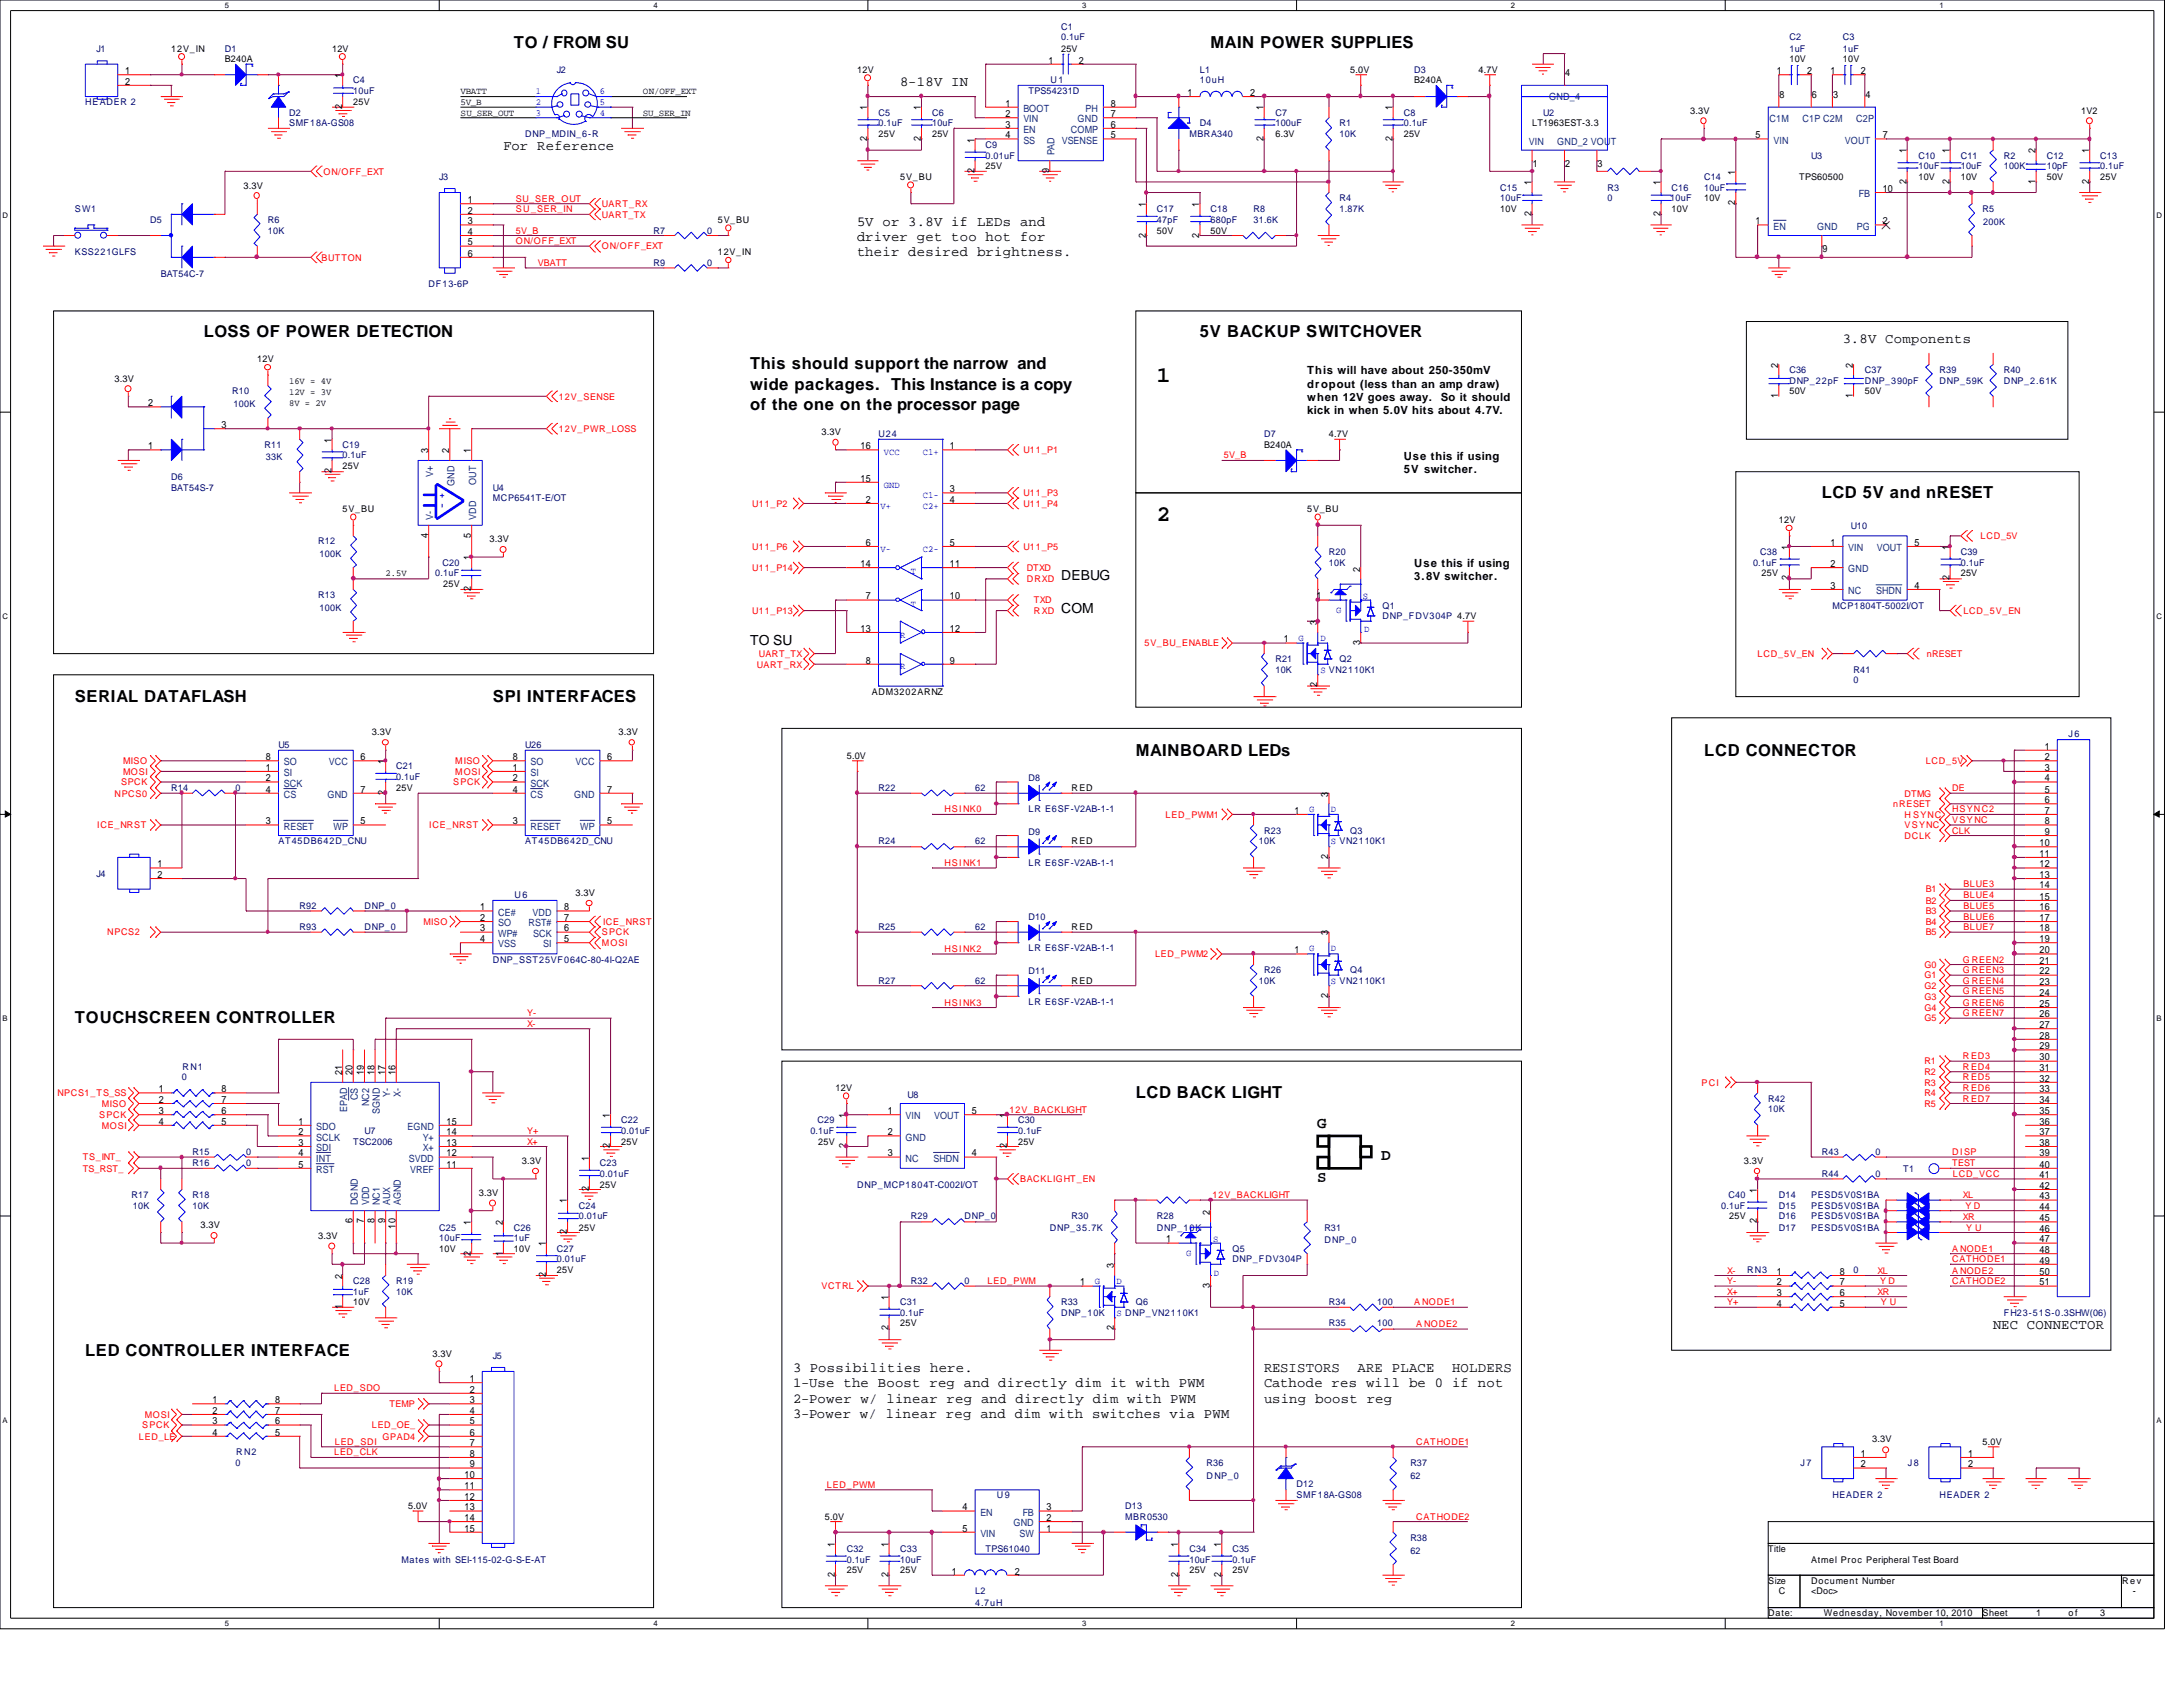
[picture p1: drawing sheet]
<svg xmlns="http://www.w3.org/2000/svg" width="279mm" height="216mm" viewBox="0 0 279 216" stroke-linecap="round" stroke-linejoin="round" font-family="sans-serif">
<defs><g id="words">
<g font-size="2.9">
<text x="148.1" y="48.9">1</text>
<text x="148.1" y="66.7">2</text>
</g>
<g font-size="2.1">
<text x="65.8" y="6.1">TO / FROM SU</text>
<text x="154.9" y="6.1">MAIN POWER SUPPLIES</text>
<text x="26.1" y="43.2">LOSS OF POWER DETECTION</text>
<text x="96" y="47.2">This should support the narrow and</text>
<text x="153.6" y="43.2">5V BACKUP SWITCHOVER</text>
<text x="96" y="49.9">wide packages. This Instance is a copy</text>
<text x="96" y="52.5">of the one on the processor page</text>
<text x="233.2" y="63.8">LCD 5V and nRESET</text>
<text x="9.6" y="89.8">SERIAL DATAFLASH</text>
<text x="63.1" y="89.8">SPI INTERFACES</text>
<text x="145.4" y="96.7">MAINBOARD LEDs</text>
<text x="218.1" y="96.7">LCD CONNECTOR</text>
<text x="9.6" y="131">TOUCHSCREEN CONTROLLER</text>
<text x="145.4" y="140.5">LCD BACK LIGHT</text>
<text x="10.9" y="173.5">LED CONTROLLER INTERFACE</text>
</g>
<g font-size="2">
<text x="168.6" y="144.4">G</text>
<text x="176.8" y="148.4">D</text>
<text x="168.6" y="151.2">S</text>
</g>
<g font-size="1.8">
<text x="115.2" y="11">8-18V IN</text>
<text x="64.4" y="19.2">For Reference</text>
<text x="109.7" y="28.9">5V or 3.8V if LEDs and</text>
<text x="109.7" y="30.8">driver get too hot for</text>
<text x="109.7" y="32.8">their desired brightness.</text>
<text x="235.9" y="43.9">3.8V Components</text>
<text x="135.8" y="74.3">DEBUG</text>
<text x="96" y="82.6">TO SU</text>
<text x="135.8" y="78.4">COM</text>
<text x="255.1" y="170.1">NEC CONNECTOR</text>
<text x="101.5" y="175.6">3 Possibilities here.</text>
<text x="101.5" y="177.5">1-Use the Boost reg and directly dim it with PWM</text>
<text x="101.5" y="179.5">2-Power w/ linear reg and directly dim with PWM</text>
<text x="161.8" y="175.6">RESISTORS</text>
<text x="161.8" y="177.5">Cathode res will be 0 if not</text>
<text x="161.8" y="179.5">using boost reg</text>
<text x="173.7" y="175.6">ARE PLACE</text>
<text x="185.8" y="175.6">HOLDERS</text>
<text x="101.5" y="181.4">3-Power w/ linear reg and dim with switches via PWM</text>
</g>
<g font-size="1.4">
<text x="167.3" y="47.9">This will have about 250-350mV</text>
<text x="167.3" y="49.6">dropout (less than an amp draw)</text>
<text x="167.3" y="51.3">when 12V goes away.</text>
<text x="167.3" y="53">kick in when 5.0V hits about 4.7V.</text>
<text x="184.4" y="51.3">So it should</text>
<text x="179.7" y="58.8">Use this if using</text>
<text x="179.7" y="60.5">5V switcher.</text>
<text x="181" y="72.6">Use this if using</text>
<text x="181" y="74.3">3.8V switcher.</text>
</g>
<g font-size="1.3">
<text x="16" y="9.5">1</text>
<text x="16" y="10.8">2</text>
<text x="43.8" y="10" transform="rotate(-90 43.8 10)">1</text>
<text x="134.2" y="8.1">1</text>
<text x="138.1" y="8.1">2</text>
<text x="200.3" y="9.7">4</text>
<text x="227.4" y="9.5">1</text>
<text x="231.3" y="9.5">2</text>
<text x="234.3" y="9.5">1</text>
<text x="238.2" y="9.5">2</text>
<text x="43.8" y="14" transform="rotate(-90 43.8 14)">2</text>
<text x="111" y="14.1" transform="rotate(-90 111 14.1)">1</text>
<text x="117.9" y="14.1" transform="rotate(-90 117.9 14.1)">1</text>
<text x="128.7" y="13.6">1</text>
<text x="128.7" y="15">2</text>
<text x="128.7" y="16.3">3</text>
<text x="128.7" y="17.7">4</text>
<text x="142.2" y="13.6">8</text>
<text x="142.2" y="17.7">5</text>
<text x="142.2" y="15">7</text>
<text x="142.2" y="16.3">6</text>
<text x="152" y="12.3">1</text>
<text x="160" y="12.3">2</text>
<text x="161.7" y="14.1" transform="rotate(-90 161.7 14.1)">1</text>
<text x="178.2" y="14.1" transform="rotate(-90 178.2 14.1)">1</text>
<text x="224.7" y="17.7">5</text>
<text x="227.8" y="12.5">8</text>
<text x="231.9" y="12.5">6</text>
<text x="234.6" y="12.5">3</text>
<text x="238.8" y="12.5">4</text>
<text x="241" y="17.7">7</text>
<text x="111" y="18" transform="rotate(-90 111 18)">2</text>
<text x="117.9" y="18" transform="rotate(-90 117.9 18)">2</text>
<text x="124.7" y="22.2" transform="rotate(-90 124.7 22.2)">2</text>
<text x="124.7" y="18.3" transform="rotate(-90 124.7 18.3)">1</text>
<text x="134.3" y="22.2" transform="rotate(-90 134.3 22.2)">9</text>
<text x="161.7" y="18" transform="rotate(-90 161.7 18)">2</text>
<text x="178.2" y="18" transform="rotate(-90 178.2 18)">2</text>
<text x="196" y="23.7" transform="rotate(-90 196 23.7)">1</text>
<text x="196.2" y="21.3">1</text>
<text x="200.3" y="21.3">2</text>
<text x="204.5" y="21.3">3</text>
<text x="212.5" y="23.7" transform="rotate(-90 212.5 23.7)">1</text>
<text x="222.1" y="22.4" transform="rotate(-90 222.1 22.4)">1</text>
<text x="244" y="23.5" transform="rotate(-90 244 23.5)">2</text>
<text x="244" y="19.6" transform="rotate(-90 244 19.6)">1</text>
<text x="249.5" y="23.5" transform="rotate(-90 249.5 23.5)">2</text>
<text x="249.5" y="19.6" transform="rotate(-90 249.5 19.6)">1</text>
<text x="260.5" y="23.5" transform="rotate(-90 260.5 23.5)">1</text>
<text x="260.5" y="19.6" transform="rotate(-90 260.5 19.6)">2</text>
<text x="267.4" y="23.5" transform="rotate(-90 267.4 23.5)">2</text>
<text x="267.4" y="19.6" transform="rotate(-90 267.4 19.6)">1</text>
<text x="59.9" y="26">1</text>
<text x="59.9" y="27.3">2</text>
<text x="59.9" y="28.7">3</text>
<text x="146.6" y="26.5" transform="rotate(-90 146.6 26.5)">1</text>
<text x="153.5" y="26.5" transform="rotate(-90 153.5 26.5)">1</text>
<text x="196" y="27.7" transform="rotate(-90 196 27.7)">2</text>
<text x="212.5" y="27.7" transform="rotate(-90 212.5 27.7)">2</text>
<text x="222.1" y="26.2" transform="rotate(-90 222.1 26.2)">2</text>
<text x="224.7" y="28.7">1</text>
<text x="241" y="28.7">2</text>
<text x="241" y="24.6">10</text>
<text x="59.9" y="30.1">4</text>
<text x="59.9" y="31.4">5</text>
<text x="59.9" y="32.9">6</text>
<text x="146.6" y="30.4" transform="rotate(-90 146.6 30.4)">2</text>
<text x="153.5" y="30.4" transform="rotate(-90 153.5 30.4)">2</text>
<text x="233.3" y="32.3">9</text>
<text x="227.6" y="47.1" transform="rotate(-90 227.6 47.1)">2</text>
<text x="237.2" y="47.1" transform="rotate(-90 237.2 47.1)">2</text>
<text x="19" y="52">2</text>
<text x="227.6" y="51" transform="rotate(-90 227.6 51)">1</text>
<text x="237.2" y="51" transform="rotate(-90 237.2 51)">1</text>
<text x="19" y="57.5">1</text>
<text x="28.4" y="54.8">3</text>
<text x="42.4" y="56.6" transform="rotate(-90 42.4 56.6)">1</text>
<text x="54.8" y="58" transform="rotate(-90 54.8 58)">3</text>
<text x="57.5" y="58" transform="rotate(-90 57.5 58)">2</text>
<text x="60.3" y="58" transform="rotate(-90 60.3 58)">1</text>
<text x="110.2" y="57.5">16</text>
<text x="121.6" y="57.5">1</text>
<text x="42.4" y="60.5" transform="rotate(-90 42.4 60.5)">2</text>
<text x="110.2" y="61.6">15</text>
<text x="110.8" y="64.3">2</text>
<text x="121.6" y="63">3</text>
<text x="121.6" y="64.3">4</text>
<text x="54.8" y="68.8" transform="rotate(-90 54.8 68.8)">4</text>
<text x="60.3" y="71.7" transform="rotate(-90 60.3 71.7)">1</text>
<text x="60.3" y="68.8" transform="rotate(-90 60.3 68.8)">5</text>
<text x="110.8" y="69.8">6</text>
<text x="121.6" y="69.8">5</text>
<text x="228.9" y="70.4" transform="rotate(-90 228.9 70.4)">1</text>
<text x="234.3" y="69.9">1</text>
<text x="245" y="69.9">5</text>
<text x="249.5" y="70.4" transform="rotate(-90 249.5 70.4)">1</text>
<text x="60.3" y="75.7" transform="rotate(-90 60.3 75.7)">2</text>
<text x="110.2" y="72.6">14</text>
<text x="110.8" y="76.7">7</text>
<text x="121.6" y="72.6">11</text>
<text x="121.6" y="76.7">10</text>
<text x="168.5" y="76.7">1</text>
<text x="174.1" y="73.2" transform="rotate(-90 174.1 73.2)">2</text>
<text x="228.9" y="74.3" transform="rotate(-90 228.9 74.3)">2</text>
<text x="234.3" y="72.6">2</text>
<text x="234.3" y="75.4">3</text>
<text x="245" y="75.4">4</text>
<text x="249.5" y="74.3" transform="rotate(-90 249.5 74.3)">2</text>
<text x="110.2" y="80.9">13</text>
<text x="121.6" y="80.9">12</text>
<text x="164.3" y="82.2">1</text>
<text x="168.6" y="80" transform="rotate(-90 168.6 80)">3</text>
<text x="174.1" y="82.5" transform="rotate(-90 174.1 82.5)">3</text>
<text x="110.8" y="84.9">8</text>
<text x="121.6" y="84.9">9</text>
<text x="168.6" y="88" transform="rotate(-90 168.6 88)">2</text>
<text x="261.7" y="95.9">1</text>
<text x="34" y="100">2</text>
<text x="34" y="98.6">1</text>
<text x="34" y="97.3">8</text>
<text x="34" y="101.4">4</text>
<text x="46.1" y="97.3">6</text>
<text x="46.1" y="101.4">7</text>
<text x="49.3" y="101.7" transform="rotate(-90 49.3 101.7)">2</text>
<text x="49.3" y="97.8" transform="rotate(-90 49.3 97.8)">1</text>
<text x="65.6" y="100">2</text>
<text x="65.6" y="98.6">1</text>
<text x="65.6" y="97.3">8</text>
<text x="65.6" y="101.4">4</text>
<text x="77.7" y="101.4">7</text>
<text x="77.7" y="97.3">6</text>
<text x="170" y="101.9" transform="rotate(-90 170 101.9)">3</text>
<text x="261.7" y="97.3">2</text>
<text x="261.7" y="98.6">3</text>
<text x="261.7" y="100">4</text>
<text x="261.7" y="101.4">5</text>
<text x="34" y="105.5">3</text>
<text x="46.1" y="105.5">5</text>
<text x="65.6" y="105.5">3</text>
<text x="77.7" y="105.5">5</text>
<text x="165.7" y="104.1">1</text>
<text x="261.7" y="102.8">6</text>
<text x="261.7" y="104.1">7</text>
<text x="261.7" y="105.5">8</text>
<text x="261.7" y="106.8">9</text>
<text x="20.2" y="111">1</text>
<text x="20.2" y="112.4">2</text>
<text x="170" y="110" transform="rotate(-90 170 110)">2</text>
<text x="261" y="108.3">10</text>
<text x="261" y="109.6">11</text>
<text x="261" y="111">12</text>
<text x="261" y="112.4">13</text>
<text x="261" y="113.7">14</text>
<text x="61.5" y="116.5">1</text>
<text x="61.5" y="117.9">2</text>
<text x="61.5" y="119.2">3</text>
<text x="72.2" y="119.2">6</text>
<text x="72.2" y="116.5">8</text>
<text x="72.2" y="117.9">7</text>
<text x="170" y="119.7" transform="rotate(-90 170 119.7)">3</text>
<text x="261" y="115.1">15</text>
<text x="261" y="116.5">16</text>
<text x="261" y="117.9">17</text>
<text x="261" y="119.2">18</text>
<text x="61.5" y="120.6">4</text>
<text x="72.2" y="120.6">5</text>
<text x="165.7" y="122">1</text>
<text x="261" y="120.6">19</text>
<text x="261" y="122">20</text>
<text x="261" y="123.4">21</text>
<text x="261" y="124.7">22</text>
<text x="170" y="127.8" transform="rotate(-90 170 127.8)">2</text>
<text x="261" y="126.1">23</text>
<text x="261" y="127.4">24</text>
<text x="261" y="128.9">25</text>
<text x="261" y="130.2">26</text>
<text x="261" y="131.6">27</text>
<text x="43.8" y="137.6" transform="rotate(-90 43.8 137.6)">21</text>
<text x="45.1" y="137.6" transform="rotate(-90 45.1 137.6)">20</text>
<text x="46.6" y="137.6" transform="rotate(-90 46.6 137.6)">19</text>
<text x="47.9" y="137.6" transform="rotate(-90 47.9 137.6)">18</text>
<text x="49.3" y="137.6" transform="rotate(-90 49.3 137.6)">17</text>
<text x="50.6" y="137.6" transform="rotate(-90 50.6 137.6)">16</text>
<text x="261" y="132.9">28</text>
<text x="261" y="134.3">29</text>
<text x="261" y="135.7">30</text>
<text x="261" y="137.1">31</text>
<text x="20.3" y="139.8">1</text>
<text x="20.3" y="141.1">2</text>
<text x="20.3" y="142.6">3</text>
<text x="20.3" y="143.9">4</text>
<text x="28.4" y="143.9">5</text>
<text x="28.4" y="142.6">6</text>
<text x="28.4" y="141.1">7</text>
<text x="28.4" y="139.8">8</text>
<text x="38.2" y="143.9">1</text>
<text x="57.1" y="143.9">15</text>
<text x="78.1" y="143.1" transform="rotate(-90 78.1 143.1)">1</text>
<text x="108.3" y="143.1" transform="rotate(-90 108.3 143.1)">1</text>
<text x="113.6" y="142.6">1</text>
<text x="124.4" y="142.6">5</text>
<text x="128.9" y="143.1" transform="rotate(-90 128.9 143.1)">1</text>
<text x="261" y="138.4">32</text>
<text x="261" y="139.8">33</text>
<text x="261" y="141.1">34</text>
<text x="261" y="142.6">35</text>
<text x="261" y="143.9">36</text>
<text x="38.2" y="145.3">2</text>
<text x="38.2" y="146.6">3</text>
<text x="38.2" y="148">4</text>
<text x="38.2" y="149.4">5</text>
<text x="57.1" y="148">12</text>
<text x="57.1" y="149.4">11</text>
<text x="57.1" y="146.6">13</text>
<text x="57.1" y="145.3">14</text>
<text x="75.4" y="148.6" transform="rotate(-90 75.4 148.6)">1</text>
<text x="78.1" y="147" transform="rotate(-90 78.1 147)">2</text>
<text x="108.3" y="147" transform="rotate(-90 108.3 147)">2</text>
<text x="113.6" y="145.3">2</text>
<text x="113.6" y="148">3</text>
<text x="124.4" y="148">4</text>
<text x="128.9" y="147" transform="rotate(-90 128.9 147)">2</text>
<text x="261" y="145.3">37</text>
<text x="261" y="146.6">38</text>
<text x="261" y="148">39</text>
<text x="261" y="149.4">40</text>
<text x="72.6" y="154" transform="rotate(-90 72.6 154)">1</text>
<text x="75.4" y="152.5" transform="rotate(-90 75.4 152.5)">2</text>
<text x="154.9" y="155.4" transform="rotate(-90 154.9 155.4)">2</text>
<text x="224.9" y="152.7" transform="rotate(-90 224.9 152.7)">1</text>
<text x="261" y="150.8">41</text>
<text x="261" y="152.1">42</text>
<text x="261" y="153.5">43</text>
<text x="261" y="154.9">44</text>
<text x="45.1" y="156.5" transform="rotate(-90 45.1 156.5)">6</text>
<text x="46.6" y="156.5" transform="rotate(-90 46.6 156.5)">7</text>
<text x="47.9" y="156.5" transform="rotate(-90 47.9 156.5)">8</text>
<text x="49.3" y="156.5" transform="rotate(-90 49.3 156.5)">9</text>
<text x="50.6" y="157.2" transform="rotate(-90 50.6 157.2)">10</text>
<text x="60.3" y="160.7" transform="rotate(-90 60.3 160.7)">2</text>
<text x="60.3" y="156.8" transform="rotate(-90 60.3 156.8)">1</text>
<text x="64.3" y="160.7" transform="rotate(-90 64.3 160.7)">1</text>
<text x="64.3" y="156.8" transform="rotate(-90 64.3 156.8)">2</text>
<text x="69.8" y="159.5" transform="rotate(-90 69.8 159.5)">1</text>
<text x="72.6" y="158" transform="rotate(-90 72.6 158)">2</text>
<text x="149.3" y="159">1</text>
<text x="224.9" y="156.5" transform="rotate(-90 224.9 156.5)">2</text>
<text x="261" y="156.3">45</text>
<text x="261" y="157.6">46</text>
<text x="261" y="159">47</text>
<text x="261" y="160.4">48</text>
<text x="261" y="161.7">49</text>
<text x="43.8" y="167.6" transform="rotate(-90 43.8 167.6)">1</text>
<text x="43.8" y="163.7" transform="rotate(-90 43.8 163.7)">2</text>
<text x="69.8" y="163.4" transform="rotate(-90 69.8 163.4)">2</text>
<text x="113.7" y="166.4" transform="rotate(-90 113.7 166.4)">1</text>
<text x="138.3" y="164.5">1</text>
<text x="142.6" y="162.3" transform="rotate(-90 142.6 162.3)">3</text>
<text x="154.9" y="164.8" transform="rotate(-90 154.9 164.8)">3</text>
<text x="227.4" y="163.2">1</text>
<text x="227.4" y="164.5">2</text>
<text x="227.4" y="165.9">3</text>
<text x="227.4" y="167.2">4</text>
<text x="235.5" y="167.2">5</text>
<text x="235.5" y="165.9">6</text>
<text x="235.5" y="164.5">7</text>
<text x="235.5" y="163.2">8</text>
<text x="261" y="163.2">50</text>
<text x="261" y="164.5">51</text>
<text x="113.7" y="170.3" transform="rotate(-90 113.7 170.3)">2</text>
<text x="142.6" y="170.3" transform="rotate(-90 142.6 170.3)">2</text>
<text x="27.2" y="179.6">1</text>
<text x="35.2" y="179.6">8</text>
<text x="60.1" y="176.9">1</text>
<text x="60.1" y="178.2">2</text>
<text x="60.1" y="179.6">3</text>
<text x="27.2" y="180.9">2</text>
<text x="27.2" y="182.3">3</text>
<text x="27.2" y="183.7">4</text>
<text x="35.2" y="183.7">5</text>
<text x="35.2" y="182.3">6</text>
<text x="35.2" y="180.9">7</text>
<text x="60.1" y="180.9">4</text>
<text x="60.1" y="182.3">5</text>
<text x="60.1" y="183.7">6</text>
<text x="60.1" y="185.1">7</text>
<text x="59.4" y="189.1">10</text>
<text x="59.4" y="190.6">11</text>
<text x="59.4" y="191.9">12</text>
<text x="60.1" y="186.4">8</text>
<text x="60.1" y="187.8">9</text>
<text x="238.2" y="186.4">1</text>
<text x="238.2" y="187.8">2</text>
<text x="251.9" y="186.4">1</text>
<text x="251.9" y="187.8">2</text>
<text x="59.4" y="193.3">13</text>
<text x="59.4" y="194.6">14</text>
<text x="59.4" y="196">15</text>
<text x="106.8" y="198" transform="rotate(-90 106.8 198)">1</text>
<text x="113.7" y="198" transform="rotate(-90 113.7 198)">1</text>
<text x="123.2" y="193.3">4</text>
<text x="123.2" y="196">5</text>
<text x="133.9" y="196">1</text>
<text x="133.9" y="194.6">2</text>
<text x="133.9" y="193.3">3</text>
<text x="150.8" y="198" transform="rotate(-90 150.8 198)">1</text>
<text x="156.3" y="198" transform="rotate(-90 156.3 198)">1</text>
<text x="106.8" y="201.8" transform="rotate(-90 106.8 201.8)">2</text>
<text x="113.7" y="201.8" transform="rotate(-90 113.7 201.8)">2</text>
<text x="121.8" y="201.5">1</text>
<text x="129.9" y="201.5">2</text>
<text x="150.8" y="201.8" transform="rotate(-90 150.8 201.8)">2</text>
<text x="156.3" y="201.8" transform="rotate(-90 156.3 201.8)">2</text>
</g>
<g font-size="1.3" fill="#004080">
<text x="131" y="14.3">BOOT</text>
<text x="131" y="15.7">VIN</text>
<text x="131" y="17">EN</text>
<text x="137.1" y="17">COMP</text>
<text x="137.9" y="15.7">GND</text>
<text x="138.9" y="14.3">PH</text>
<text x="198.3" y="12.8">GND_4</text>
<text x="226.5" y="15.6">C1M</text>
<text x="230.7" y="15.6">C1P C2M</text>
<text x="237.6" y="15.6">C2P</text>
<text x="131" y="18.4">SS</text>
<text x="135" y="19.9" transform="rotate(-90 135 19.9)">PAD</text>
<text x="135.9" y="18.4">VSENSE</text>
<text x="195.7" y="18.5">VIN</text>
<text x="199.3" y="18.5">GND_2 VOUT</text>
<text x="227" y="18.4">VIN</text>
<text x="236.1" y="18.4">VOUT</text>
<text x="227" y="29.4">EN</text>
<text x="232.6" y="29.5">GND</text>
<text x="237.7" y="29.4">PG</text>
<text x="237.9" y="25.2">FB</text>
<text x="55.5" y="61" transform="rotate(-90 55.5 61)">V+</text>
<text x="58.2" y="62.2" transform="rotate(-90 58.2 62.2)">GND</text>
<text x="61" y="62.1" transform="rotate(-90 61 62.1)">OUT</text>
<text x="55.5" y="66.5" transform="rotate(-90 55.5 66.5)">V-</text>
<text x="61" y="66.5" transform="rotate(-90 61 66.5)">VDD</text>
<text x="236.6" y="70.5">VIN</text>
<text x="240.2" y="70.5">VOUT</text>
<text x="236.6" y="73.2">GND</text>
<text x="236.6" y="76">NC</text>
<text x="240.1" y="76">SHDN</text>
<text x="36.3" y="100.7">SCK</text>
<text x="36.3" y="99.3">SI</text>
<text x="36.3" y="98">SO</text>
<text x="42.1" y="98">VCC</text>
<text x="67.9" y="100.7">SCK</text>
<text x="67.9" y="99.3">SI</text>
<text x="67.9" y="98">SO</text>
<text x="73.7" y="98">VCC</text>
<text x="36.3" y="106.2">RESET</text>
<text x="36.3" y="102.1">CS</text>
<text x="41.9" y="102.1">GND</text>
<text x="42.7" y="106.2">WP</text>
<text x="67.9" y="106.2">RESET</text>
<text x="67.9" y="102.1">CS</text>
<text x="73.5" y="102.1">GND</text>
<text x="74.3" y="106.2">WP</text>
<text x="63.8" y="117.2">CE#</text>
<text x="63.8" y="118.5">SO</text>
<text x="63.8" y="119.9">WP#</text>
<text x="67.6" y="118.5">RST#</text>
<text x="68.2" y="117.2">VDD</text>
<text x="68.2" y="119.9">SCK</text>
<text x="63.8" y="121.2">VSS</text>
<text x="69.5" y="121.2">SI</text>
<text x="44.4" y="142.3" transform="rotate(-90 44.4 142.3)">EPAD</text>
<text x="45.8" y="140.8" transform="rotate(-90 45.8 140.8)">CS</text>
<text x="47.2" y="141.6" transform="rotate(-90 47.2 141.6)">NC2</text>
<text x="48.6" y="142.6" transform="rotate(-90 48.6 142.6)">SGND</text>
<text x="50" y="140.4" transform="rotate(-90 50 140.4)">Y-</text>
<text x="51.3" y="140.4" transform="rotate(-90 51.3 140.4)">X-</text>
<text x="115.9" y="143.3">VIN</text>
<text x="119.5" y="143.3">VOUT</text>
<text x="40.5" y="144.6">SDO</text>
<text x="40.5" y="146">SCLK</text>
<text x="40.5" y="147.3">SDI</text>
<text x="40.5" y="148.7">INT</text>
<text x="52.2" y="144.6">EGND</text>
<text x="52.3" y="148.7">SVDD</text>
<text x="54.1" y="147.3">X+</text>
<text x="54.1" y="146">Y+</text>
<text x="115.9" y="146">GND</text>
<text x="115.9" y="148.7">NC</text>
<text x="119.5" y="148.7">SHDN</text>
<text x="40.5" y="150.1">RST</text>
<text x="45.8" y="154.3" transform="rotate(-90 45.8 154.3)">DGND</text>
<text x="47.2" y="154.3" transform="rotate(-90 47.2 154.3)">VDD</text>
<text x="48.6" y="154.3" transform="rotate(-90 48.6 154.3)">NC1</text>
<text x="50" y="154.3" transform="rotate(-90 50 154.3)">AUX</text>
<text x="51.3" y="154.3" transform="rotate(-90 51.3 154.3)">AGND</text>
<text x="52.5" y="150.1">VREF</text>
<text x="125.5" y="194">EN</text>
<text x="125.5" y="196.7">VIN</text>
<text x="129.7" y="195.3">GND</text>
<text x="130.5" y="196.7">SW</text>
<text x="130.9" y="194">FB</text>
</g>
<g font-size="1.2" fill="#000080">
<text x="135.8" y="3.8">C1</text>
<text x="135.8" y="5.2">0.1uF</text>
<text x="229" y="5.2">C2</text>
<text x="235.9" y="5.2">C3</text>
<text x="12.4" y="6.6">J1</text>
<text x="28.8" y="6.6">D1</text>
<text x="45.2" y="10.7">C4</text>
<text x="71.3" y="9.3">J2</text>
<text x="134.5" y="10.7">U1</text>
<text x="153.6" y="9.3">L1</text>
<text x="153.6" y="10.7">10uH</text>
<text x="181" y="9.3">D3</text>
<text x="229" y="6.6">1uF</text>
<text x="235.9" y="6.6">1uF</text>
<text x="10.9" y="13.5">HEADER 2</text>
<text x="37" y="14.8">D2</text>
<text x="37" y="16.2">SMF18A-GS08</text>
<text x="45.2" y="12">10uF</text>
<text x="67.2" y="17.5">DNP_MDIN_6-R</text>
<text x="112.4" y="14.8">C5</text>
<text x="112.4" y="16.2">0.1uF</text>
<text x="119.3" y="14.8">C6</text>
<text x="119.3" y="16.2">10uF</text>
<text x="131.7" y="12">TPS54231D</text>
<text x="152.2" y="17.5">MBRA340</text>
<text x="153.6" y="16.2">D4</text>
<text x="163.2" y="14.8">C7</text>
<text x="163.2" y="16.2">100uF</text>
<text x="171.4" y="16.2">R1</text>
<text x="171.4" y="17.5">10K</text>
<text x="179.7" y="14.8">C8</text>
<text x="179.7" y="16.2">0.1uF</text>
<text x="197.5" y="14.8">U2</text>
<text x="56.2" y="23">J3</text>
<text x="126.2" y="18.9">C9</text>
<text x="126.2" y="20.3">0.01uF</text>
<text x="218.1" y="23">C14</text>
<text x="231.8" y="20.3">U3</text>
<text x="245.5" y="20.3">C10</text>
<text x="245.5" y="21.7">10uF</text>
<text x="251" y="20.3">C11</text>
<text x="251" y="21.7">10uF</text>
<text x="256.5" y="20.3">R2</text>
<text x="256.5" y="21.7">100K</text>
<text x="262" y="20.3">C12</text>
<text x="262" y="21.7">10pF</text>
<text x="268.8" y="20.3">C13</text>
<text x="268.8" y="21.7">0.1uF</text>
<text x="9.6" y="27.2">SW1</text>
<text x="19.2" y="28.5">D5</text>
<text x="34.3" y="28.5">R6</text>
<text x="34.3" y="29.9">10K</text>
<text x="83.7" y="29.9">R7</text>
<text x="90.5" y="29.9">0</text>
<text x="148.1" y="27.2">C17</text>
<text x="148.1" y="28.5">47pF</text>
<text x="154.9" y="27.2">C18</text>
<text x="154.9" y="28.5">680pF</text>
<text x="160.4" y="27.2">R8</text>
<text x="160.4" y="28.5">31.6K</text>
<text x="171.4" y="25.7">R4</text>
<text x="171.4" y="27.2">1.87K</text>
<text x="192" y="24.4">C15</text>
<text x="192" y="25.7">10uF</text>
<text x="205.7" y="24.4">R3</text>
<text x="205.7" y="25.7">0</text>
<text x="213.8" y="25.7">10uF</text>
<text x="214" y="24.4">C16</text>
<text x="218.1" y="24.4">10uF</text>
<text x="253.7" y="27.2">R5</text>
<text x="253.8" y="28.8">200K</text>
<text x="9.6" y="32.6">KSS221GLFS</text>
<text x="20.6" y="35.4">BAT54C-7</text>
<text x="83.7" y="34">R9</text>
<text x="90.5" y="34">0</text>
<text x="54.9" y="36.7">DF13-6P</text>
<text x="229" y="47.8">C36</text>
<text x="238.7" y="47.8">C37</text>
<text x="248.2" y="47.8">R39</text>
<text x="256.5" y="47.8">R40</text>
<text x="29.7" y="50.5">R10</text>
<text x="29.9" y="52.1">100K</text>
<text x="229" y="49.1">DNP_22pF</text>
<text x="238.7" y="49.1">DNP_390pF</text>
<text x="248.2" y="49.1">DNP_59K</text>
<text x="256.5" y="49.1">DNP_2.61K</text>
<text x="33.9" y="57.3">R11</text>
<text x="34" y="58.9">33K</text>
<text x="43.9" y="57.3">C19</text>
<text x="43.9" y="58.7">0.1uF</text>
<text x="112.4" y="56">U24</text>
<text x="161.8" y="56">D7</text>
<text x="21.9" y="61.5">D6</text>
<text x="21.9" y="62.8">BAT54S-7</text>
<text x="63.1" y="62.8">U4</text>
<text x="63.1" y="64.2">MCP6541T-E/OT</text>
<text x="40.7" y="69.7">R12</text>
<text x="40.9" y="71.3">100K</text>
<text x="170.1" y="71">R20</text>
<text x="225.3" y="71">C38</text>
<text x="236.9" y="67.7">U10</text>
<text x="251" y="71">C39</text>
<text x="40.7" y="76.5">R13</text>
<text x="55.7" y="73.7">0.1uF</text>
<text x="56.6" y="72.4">C20</text>
<text x="170.1" y="72.4">10K</text>
<text x="177" y="77.9">Q1</text>
<text x="224.4" y="72.4">0.1uF</text>
<text x="234.5" y="77.9">MCP1804T-5002I/OT</text>
<text x="251" y="72.4">0.1uF</text>
<text x="40.9" y="78.1">100K</text>
<text x="177" y="79.2">DNP_FDV304P 4.7V</text>
<text x="163.2" y="84.8">R21</text>
<text x="163.2" y="86.1">10K</text>
<text x="171.4" y="84.8">Q2</text>
<text x="237.2" y="86.1">R41</text>
<text x="237.2" y="87.5">0</text>
<text x="35.6" y="95.8">U5</text>
<text x="67.2" y="95.8">U26</text>
<text x="264.8" y="94.3">J6</text>
<text x="21.9" y="101.2">R14</text>
<text x="30.1" y="101.2">0</text>
<text x="50.7" y="98.5">C21</text>
<text x="50.7" y="99.8">0.1uF</text>
<text x="112.4" y="101.2">R22</text>
<text x="124.8" y="101.2">62</text>
<text x="131.7" y="100">D8</text>
<text x="131.7" y="104">LR E6SF-V2AB-1-1</text>
<text x="131.7" y="106.8">D9</text>
<text x="161.8" y="106.7">R23</text>
<text x="172.8" y="106.7">Q3</text>
<text x="12.4" y="112.2">J4</text>
<text x="35.6" y="108">AT45DB642D_CNU</text>
<text x="67.2" y="108">AT45DB642D_CNU</text>
<text x="112.4" y="108">R24</text>
<text x="124.8" y="108">62</text>
<text x="131.7" y="110.8">LR E6SF-V2AB-1-1</text>
<text x="161.1" y="108">10K</text>
<text x="38.4" y="119">R93</text>
<text x="38.4" y="116.3">R92</text>
<text x="46.7" y="119">DNP_0</text>
<text x="46.7" y="116.3">DNP_0</text>
<text x="65.9" y="114.9">U6</text>
<text x="112.4" y="119">R25</text>
<text x="124.8" y="119">62</text>
<text x="131.7" y="117.8">D10</text>
<text x="63.1" y="123.2">DNP_SST25VF064C-80-4I-Q2AE</text>
<text x="112.4" y="125.9">R27</text>
<text x="124.8" y="125.9">62</text>
<text x="131.7" y="124.6">D11</text>
<text x="131.7" y="121.8">LR E6SF-V2AB-1-1</text>
<text x="161.1" y="125.9">10K</text>
<text x="161.8" y="124.5">R26</text>
<text x="172.8" y="124.5">Q4</text>
<text x="131.7" y="128.6">LR E6SF-V2AB-1-1</text>
<text x="23.4" y="136.9">RN1</text>
<text x="23.3" y="138.3">0</text>
<text x="79.5" y="143.8">C22</text>
<text x="104.6" y="143.8">C29</text>
<text x="116.2" y="140.5">U8</text>
<text x="130.3" y="143.8">C30</text>
<text x="226.3" y="141">R42</text>
<text x="226.3" y="142.3">10K</text>
<text x="24.6" y="149.2">R16</text>
<text x="24.6" y="147.8">R15</text>
<text x="31.5" y="149.2">0</text>
<text x="31.5" y="147.8">0</text>
<text x="45.2" y="146.5">TSC2006</text>
<text x="46.7" y="145.1">U7</text>
<text x="76.8" y="149.2">C23</text>
<text x="79.5" y="145.1">0.01uF</text>
<text x="103.7" y="145.1">0.1uF</text>
<text x="130.3" y="145.1">0.1uF</text>
<text x="233.2" y="147.8">R43</text>
<text x="240" y="147.8">0</text>
<text x="16.8" y="153.3">R17</text>
<text x="17" y="154.7">10K</text>
<text x="24.6" y="153.3">R18</text>
<text x="24.6" y="154.7">10K</text>
<text x="74.1" y="154.7">C24</text>
<text x="76.8" y="150.6">0.01uF</text>
<text x="109.7" y="152">DNP_MCP1804T-C002I/OT</text>
<text x="220.3" y="154.7">0.1uF</text>
<text x="221.2" y="153.3">C40</text>
<text x="227.7" y="153.3">D14</text>
<text x="227.7" y="154.7">D15</text>
<text x="231.8" y="153.3">PESD5V0S1BA</text>
<text x="231.8" y="154.7">PESD5V0S1BA</text>
<text x="233.2" y="150.6">R44</text>
<text x="240" y="150.6">0</text>
<text x="243.6" y="150">T1</text>
<text x="56.2" y="157.5">C25</text>
<text x="56.2" y="158.8">10uF</text>
<text x="65.8" y="157.5">C26</text>
<text x="65.8" y="158.8">1uF</text>
<text x="71.3" y="160.2">C27</text>
<text x="71.3" y="161.5">0.01uF</text>
<text x="74.1" y="156">0.01uF</text>
<text x="116.6" y="156">R29</text>
<text x="123.4" y="156">DNP_0</text>
<text x="134.4" y="157.5">DNP_35.7K</text>
<text x="137.2" y="156">R30</text>
<text x="148.1" y="156">R28</text>
<text x="148.1" y="157.5">DNP_10K</text>
<text x="157.7" y="160.2">Q5</text>
<text x="157.7" y="161.5">DNP_FDV304P</text>
<text x="169.5" y="157.5">R31</text>
<text x="169.5" y="159.1">DNP_0</text>
<text x="227.7" y="156">D16</text>
<text x="227.7" y="157.5">D17</text>
<text x="231.8" y="156">PESD5V0S1BA</text>
<text x="231.8" y="157.5">PESD5V0S1BA</text>
<text x="45.2" y="164.3">C28</text>
<text x="45.2" y="165.7">1uF</text>
<text x="50.7" y="164.3">R19</text>
<text x="50.7" y="165.7">10K</text>
<text x="115.2" y="167">C31</text>
<text x="116.6" y="164.3">R32</text>
<text x="123.4" y="164.3">0</text>
<text x="135.8" y="167">R33</text>
<text x="145.4" y="167">Q6</text>
<text x="170.1" y="167">R34</text>
<text x="176.3" y="167">100</text>
<text x="223.6" y="162.9">RN3</text>
<text x="237.2" y="162.9">0</text>
<text x="63.1" y="173.9">J5</text>
<text x="115.2" y="168.4">0.1uF</text>
<text x="135.8" y="168.4">DNP_10K</text>
<text x="170.1" y="169.8">R35</text>
<text x="176.3" y="169.8">100</text>
<text x="256.5" y="168.4">FH23-51S-0.3SHW(06)</text>
<text x="30.1" y="187.6">0</text>
<text x="30.2" y="186.3">RN2</text>
<text x="127.6" y="191.8">U9</text>
<text x="154.4" y="187.6">R36</text>
<text x="154.4" y="189.2">DNP_0</text>
<text x="165.9" y="190.3">D12</text>
<text x="165.9" y="191.8">SMF18A-GS08</text>
<text x="180.5" y="187.6">R37</text>
<text x="180.5" y="189.2">62</text>
<text x="230.5" y="187.6">J7</text>
<text x="234.5" y="191.8">HEADER 2</text>
<text x="244.2" y="187.6">J8</text>
<text x="248.2" y="191.8">HEADER 2</text>
<text x="144" y="193.1">D13</text>
<text x="144" y="194.5">MBR0530</text>
<text x="180.5" y="197.2">R38</text>
<text x="51.4" y="200">Mates with SEI-115-02-G-S-E-AT</text>
<text x="108.4" y="198.6">C32</text>
<text x="108.4" y="200">0.1uF</text>
<text x="115.2" y="198.6">C33</text>
<text x="115.2" y="200">10uF</text>
<text x="126.2" y="198.6">TPS61040</text>
<text x="152.2" y="198.6">C34</text>
<text x="152.2" y="200">10uF</text>
<text x="157.7" y="198.6">C35</text>
<text x="157.7" y="200">0.1uF</text>
<text x="180.5" y="198.9">62</text>
<text x="124.8" y="204">L2</text>
<text x="124.8" y="205.5">4.7uH</text>
</g>
<g font-size="1.2">
<text x="21.9" y="6.6">12V_IN</text>
<text x="28.8" y="8">B240A</text>
<text x="42.5" y="6.6">12V</text>
<text x="109.7" y="9.3">12V</text>
<text x="135.8" y="6.6">25V</text>
<text x="172.8" y="9.3">5.0V</text>
<text x="181" y="10.7">B240A</text>
<text x="189.2" y="9.3">4.7V</text>
<text x="229" y="8">10V</text>
<text x="235.9" y="8">10V</text>
<text x="45.2" y="13.5">25V</text>
<text x="58.9" y="14.8">SU_SER_OUT</text>
<text x="58.9" y="12">VBATT</text>
<text x="58.9" y="13.5">5V_B</text>
<text x="82.3" y="14.8">SU_SER_IN</text>
<text x="82.3" y="12">ON/OFF_EXT</text>
<text x="112.4" y="17.5">25V</text>
<text x="119.3" y="17.5">25V</text>
<text x="163.2" y="17.5">6.3V</text>
<text x="179.7" y="17.5">25V</text>
<text x="196.1" y="16.2">LT1963EST-3.3</text>
<text x="216.3" y="14.6">3.3V</text>
<text x="266.4" y="14.6">1V2</text>
<text x="115.2" y="23">5V_BU</text>
<text x="126.2" y="21.7">25V</text>
<text x="230.3" y="23">TPS60500</text>
<text x="245.5" y="23">10V</text>
<text x="251" y="23">10V</text>
<text x="262" y="23">50V</text>
<text x="268.8" y="23">25V</text>
<text x="31.2" y="24.1">3.3V</text>
<text x="91.9" y="28.5">5V_BU</text>
<text x="148.1" y="29.9">50V</text>
<text x="154.9" y="29.9">50V</text>
<text x="192" y="27.2">10V</text>
<text x="214" y="27.2">10V</text>
<text x="218.1" y="25.7">10V</text>
<text x="91.9" y="32.6">12V_IN</text>
<text x="32.9" y="46.3">12V</text>
<text x="14.6" y="48.9">3.3V</text>
<text x="37" y="49.1">16V = 4V</text>
<text x="37" y="50.5">12V = 3V</text>
<text x="37" y="52">8V = 2V</text>
<text x="229" y="50.5">50V</text>
<text x="238.7" y="50.5">50V</text>
<text x="105.2" y="55.7">3.3V</text>
<text x="161.8" y="57.3">B240A</text>
<text x="170.1" y="56">4.7V</text>
<text x="43.9" y="65.5">5V_BU</text>
<text x="43.9" y="60">25V</text>
<text x="167.3" y="65.5">5V_BU</text>
<text x="62.7" y="69.4">3.3V</text>
<text x="227.7" y="66.9">12V</text>
<text x="49.4" y="73.7">2.5V</text>
<text x="56.7" y="75.2">25V</text>
<text x="225.5" y="73.7">25V</text>
<text x="251" y="73.7">25V</text>
<text x="111.6" y="88.9">ADM3202ARNZ</text>
<text x="47.6" y="94.1">3.3V</text>
<text x="79.2" y="94.1">3.3V</text>
<text x="50.7" y="101.2">25V</text>
<text x="108.4" y="97.1">5.0V</text>
<text x="137.2" y="101.2">RED</text>
<text x="137.2" y="108">RED</text>
<text x="73.7" y="114.6">3.3V</text>
<text x="137.2" y="119">RED</text>
<text x="137.2" y="125.9">RED</text>
<text x="106.9" y="139.6">12V</text>
<text x="66.8" y="148.9">3.3V</text>
<text x="79.5" y="146.5">25V</text>
<text x="104.7" y="146.5">25V</text>
<text x="130.3" y="146.5">25V</text>
<text x="223.2" y="148.9">3.3V</text>
<text x="61.3" y="153.1">3.3V</text>
<text x="76.8" y="152">25V</text>
<text x="25.7" y="157.1">3.3V</text>
<text x="40.7" y="158.6">3.3V</text>
<text x="56.2" y="160.2">10V</text>
<text x="65.8" y="160.2">10V</text>
<text x="74.1" y="157.5">25V</text>
<text x="221.3" y="156">25V</text>
<text x="45.2" y="167">10V</text>
<text x="71.3" y="162.9">25V</text>
<text x="55.4" y="173.7">3.3V</text>
<text x="115.2" y="169.8">25V</text>
<text x="239.6" y="184.6">3.3V</text>
<text x="253.7" y="184.9">5.0V</text>
<text x="52.2" y="193.1">5.0V</text>
<text x="105.6" y="194.5">5.0V</text>
<text x="108.4" y="201.3">25V</text>
<text x="115.2" y="201.3">25V</text>
<text x="152.2" y="201.3">25V</text>
<text x="157.7" y="201.3">25V</text>
<text x="226.3" y="198.6">Title</text>
<text x="226.3" y="202.7">Size</text>
<text x="231.8" y="202.7">Document Number</text>
<text x="231.8" y="200">Atmel Proc Peripheral Test Board</text>
<text x="271.6" y="202.7">Re v</text>
<text x="226.3" y="206.8">Date:</text>
<text x="227.7" y="204">C</text>
<text x="231.8" y="204">&lt;Doc&gt;</text>
<text x="233.4" y="206.8">Wednesday, November 10, 2010</text>
<text x="253.7" y="206.8">Sheet</text>
<text x="260.6" y="206.8">1</text>
<text x="264.8" y="206.8">o f</text>
<text x="268.8" y="206.8">3</text>
<text x="273" y="204">-</text>
</g>
<g font-size="1.2" fill="#00f">
<text x="68.6" y="12">1</text>
<text x="68.6" y="13.5">2</text>
<text x="68.6" y="14.8">3</text>
<text x="76.8" y="14.8">4</text>
<text x="76.8" y="13.5">5</text>
<text x="76.8" y="12">6</text>
<text x="113.1" y="58.3">VCC</text>
<text x="118.1" y="58.3">C1+</text>
<text x="56.3" y="63.1" transform="rotate(90 56.3 63.1)">+ -</text>
<text x="112.7" y="65.1">V+</text>
<text x="113.1" y="62.4">GND</text>
<text x="118.1" y="63.8">C1-</text>
<text x="118.1" y="65.1">C2+</text>
<text x="112.7" y="70.6">V-</text>
<text x="118.1" y="70.6">C2-</text>
<text x="116.6" y="73.4">T</text>
<text x="116.6" y="77.6">T</text>
<text x="174.4" y="76.6">S</text>
<text x="115.2" y="81.6">R</text>
<text x="166.2" y="82">G</text>
<text x="169" y="82">D</text>
<text x="171" y="78.4">G</text>
<text x="174.6" y="80.9">D</text>
<text x="115.2" y="85.7">R</text>
<text x="169" y="86.1">S VN2110K1</text>
<text x="167.6" y="104">G</text>
<text x="170.3" y="104">D</text>
<text x="170.3" y="108">S VN2110K1</text>
<text x="167.6" y="121.8">G</text>
<text x="170.3" y="125.9">S VN2110K1</text>
<text x="170.3" y="121.8">D</text>
<text x="151.8" y="160.7">G</text>
<text x="155.3" y="158.9">S</text>
<text x="140.1" y="164.3">G</text>
<text x="142.9" y="164.3">D</text>
<text x="155.4" y="163.2">D</text>
<text x="142.9" y="168.4">S DNP_VN2110K1</text>
</g>
<g font-size="1.2" fill="#f00">
<text x="41.4" y="22.4">ON/OFF_EXT</text>
<text x="66" y="29.9">5V_B</text>
<text x="66" y="25.8">SU_SER_OUT</text>
<text x="66" y="27.2">SU_SER_IN</text>
<text x="77" y="27.9">UART_TX</text>
<text x="77" y="26.5">UART_RX</text>
<text x="41.1" y="33.4">BUTTON</text>
<text x="66" y="31.2">ON/OFF_EXT</text>
<text x="68.8" y="34">VBATT</text>
<text x="77" y="31.9">ON/OFF_EXT</text>
<text x="71.5" y="51.1">12V_SENSE</text>
<text x="71.5" y="55.3">12V_PWR_LOSS</text>
<text x="131" y="58">U11_P1</text>
<text x="156.6" y="58.7">5V_B</text>
<text x="96.3" y="64.9">U11_P2</text>
<text x="131" y="63.5">U11_P3</text>
<text x="131" y="64.9">U11_P4</text>
<text x="96.3" y="70.4">U11_P6</text>
<text x="131" y="70.4">U11_P5</text>
<text x="253.5" y="69">LCD_5V</text>
<text x="96.3" y="73.1">U11_P14</text>
<text x="131.4" y="73.1">DTXD</text>
<text x="131.4" y="74.5">DRXD</text>
<text x="132.3" y="77.2">TXD</text>
<text x="96.3" y="78.6">U11_P13</text>
<text x="132.3" y="78.6">RXD</text>
<text x="146.5" y="82.7">5V_BU_ENABLE</text>
<text x="251.3" y="78.6">LCD_5V_EN</text>
<text x="96.9" y="85.4">UART_RX</text>
<text x="97.1" y="84.1">UART_TX</text>
<text x="225" y="84.1">LCD_5V_EN</text>
<text x="246.6" y="84.1">nRESET</text>
<text x="14.6" y="101.9">NPCS0</text>
<text x="15.5" y="100.5">SPCK</text>
<text x="15.7" y="97.8">MISO</text>
<text x="15.7" y="99.1">MOSI</text>
<text x="58" y="100.5">SPCK</text>
<text x="58.3" y="97.8">MISO</text>
<text x="58.3" y="99.1">MOSI</text>
<text x="243.8" y="101.9">DTMG</text>
<text x="246.5" y="97.8">LCD_5V</text>
<text x="249.9" y="101.3">DE</text>
<text x="12.4" y="106">ICE_NRST</text>
<text x="54.9" y="106">ICE_NRST</text>
<text x="120.9" y="104">HSINK0</text>
<text x="149.2" y="104.6">LED_PWM1</text>
<text x="242.3" y="103.3">nRESET</text>
<text x="243.8" y="104.6">H SYNC</text>
<text x="243.8" y="107.4">DCLK</text>
<text x="243.8" y="106">VSYNC</text>
<text x="249.9" y="104">HSYNC2</text>
<text x="249.9" y="105.3">VSY NC</text>
<text x="249.9" y="106.7">CLK</text>
<text x="120.9" y="110.8">HSINK1</text>
<text x="251.3" y="113.5">BLUE3</text>
<text x="13.7" y="119.7">NPCS2</text>
<text x="54.2" y="118.4">MISO</text>
<text x="77" y="119.7">SPCK</text>
<text x="77.2" y="118.4">ICE_NRST</text>
<text x="246.5" y="114.2">B1</text>
<text x="246.5" y="115.7">B2</text>
<text x="246.5" y="117">B3</text>
<text x="246.5" y="118.4">B4</text>
<text x="246.5" y="119.7">B5</text>
<text x="251.3" y="115">BLUE4</text>
<text x="251.3" y="116.3">BLUE5</text>
<text x="251.3" y="117.7">BLUE6</text>
<text x="251.3" y="119">BLUE7</text>
<text x="77" y="121.1">MOSI</text>
<text x="120.9" y="121.8">HSINK2</text>
<text x="147.8" y="122.5">LED_PWM2</text>
<text x="246.3" y="123.9">G0</text>
<text x="246.3" y="125.2">G1</text>
<text x="251.2" y="124.5">G REEN3</text>
<text x="251.2" y="125.9">G REEN4</text>
<text x="251.2" y="123.2">G REEN2</text>
<text x="67.5" y="131.4">X-</text>
<text x="67.5" y="130">Y-</text>
<text x="120.9" y="128.7">HSINK3</text>
<text x="246.3" y="126.6">G2</text>
<text x="246.3" y="127.9">G3</text>
<text x="246.3" y="129.4">G4</text>
<text x="246.3" y="130.7">G5</text>
<text x="251.2" y="127.3">G REEN5</text>
<text x="251.2" y="128.7">G REEN6</text>
<text x="251.2" y="130">G REEN7</text>
<text x="246.3" y="136.2">R1</text>
<text x="246.3" y="137.6">R2</text>
<text x="251.2" y="135.6">R ED3</text>
<text x="251.2" y="136.9">R ED4</text>
<text x="7.4" y="140.3">NPCS1_TS_SS</text>
<text x="12.7" y="143.1">SPCK</text>
<text x="13" y="141.6">MISO</text>
<text x="129.2" y="142.4">12V_BACKLIGHT</text>
<text x="217.8" y="138.9">PCI</text>
<text x="246.3" y="138.9">R3</text>
<text x="246.3" y="140.3">R4</text>
<text x="246.3" y="141.6">R5</text>
<text x="251.2" y="138.3">R ED5</text>
<text x="251.2" y="139.6">R ED6</text>
<text x="251.2" y="141">R ED7</text>
<text x="10.6" y="148.5">TS_INT_</text>
<text x="10.6" y="149.9">TS_RST_</text>
<text x="13" y="144.4">MOSI</text>
<text x="67.5" y="145.1">Y+</text>
<text x="67.5" y="146.5">X+</text>
<text x="249.9" y="147.8">DISP</text>
<text x="249.9" y="149.3">TEST</text>
<text x="130.6" y="151.3">BACKLIGHT_EN</text>
<text x="155.2" y="153.3">12V_BACKLIGHT</text>
<text x="249.9" y="150.6">LCD_VCC</text>
<text x="251.2" y="153.3">XL</text>
<text x="251.5" y="154.7">Y D</text>
<text x="249.9" y="160.2">A NODE1</text>
<text x="249.9" y="161.5">CATHODE1</text>
<text x="251.2" y="156.1">XR</text>
<text x="251.6" y="157.5">Y U</text>
<text x="105.2" y="165">VCTRL</text>
<text x="126.4" y="164.3">LED_PWM</text>
<text x="181" y="167">A NODE1</text>
<text x="221.1" y="163">X-</text>
<text x="221.1" y="167">Y+</text>
<text x="221.1" y="164.3">Y-</text>
<text x="221.1" y="165.7">X+</text>
<text x="240.3" y="163">XL</text>
<text x="240.3" y="165.7">XR</text>
<text x="240.6" y="164.3">Y D</text>
<text x="240.7" y="167">Y U</text>
<text x="249.9" y="163">A NODE2</text>
<text x="249.9" y="164.3">CATHODE2</text>
<text x="181.3" y="169.8">A NODE2</text>
<text x="42.8" y="178.1">LED_SDO</text>
<text x="17.8" y="184.2">LED_LE</text>
<text x="18.2" y="182.8">SPCK</text>
<text x="18.5" y="181.4">MOSI</text>
<text x="42.8" y="184.9">LED_SDI</text>
<text x="47.6" y="182.8">LED_OE_</text>
<text x="48.9" y="184.2">GPAD4</text>
<text x="49.9" y="180.1">TEMP</text>
<text x="181.3" y="184.9">CATHODE1</text>
<text x="42.8" y="186.3">LED_CLK</text>
<text x="105.8" y="190.4">LED_PWM</text>
<text x="181.3" y="194.5">CATHODE2</text>
</g>
<g font-size="1">
<text x="28.8" y="1">5</text>
<text x="83.7" y="1">4</text>
<text x="138.5" y="1">3</text>
<text x="193.4" y="1">2</text>
<text x="248.2" y="1">1</text>
<text x=".3" y="27.9">D</text>
<text x="276" y="27.9">D</text>
<text x=".3" y="79.2">C</text>
<text x="276" y="79.2">C</text>
<text x=".3" y="130.7">B</text>
<text x="276" y="130.7">B</text>
<text x=".3" y="182.1">A</text>
<text x="276" y="182.1">A</text>
<text x="28.8" y="208.1">5</text>
<text x="83.7" y="208.1">4</text>
<text x="138.5" y="208.1">3</text>
<text x="193.4" y="208.1">2</text>
<text x="248.2" y="208.1">1</text>
</g>
</g></defs>
<path d="M0 0h277v208.4h-277zM1.4 1.4h274.3v205.7h-274.3z" fill="none" stroke="#000" stroke-width=".13"/>
<g fill="#fff">
<path d="M28.8 .2h.5v1.1h-.5z"/>
<path d="M28.8 207.3h.5v1.1h-.5z"/>
</g>
<path d="M56.2 0v1.4M56.2 207.1v1.3" fill="none" stroke="#000" stroke-width=".13"/>
<g fill="#fff">
<path d="M83.7 .2h.5v1.1h-.5z"/>
<path d="M83.7 207.3h.5v1.1h-.5z"/>
</g>
<path d="M111.1 0v1.4M111.1 207.1v1.3" fill="none" stroke="#000" stroke-width=".13"/>
<g fill="#fff">
<path d="M138.5 .2h.5v1.1h-.5z"/>
<path d="M138.5 207.3h.5v1.1h-.5z"/>
</g>
<path d="M165.9 0v1.4M165.9 207.1v1.3" fill="none" stroke="#000" stroke-width=".13"/>
<g fill="#fff">
<path d="M193.4 .2h.5v1.1h-.5z"/>
<path d="M193.4 207.3h.5v1.1h-.5z"/>
</g>
<path d="M220.8 0v1.4M220.8 207.1v1.3" fill="none" stroke="#000" stroke-width=".13"/>
<g fill="#fff">
<path d="M248.2 .2h.6v1.1h-.6z"/>
<path d="M248.2 207.3h.6v1.1h-.6z"/>
<path d="M.3 27h.6v1.1h-.6z"/>
<path d="M276 27h.6v1.1h-.6z"/>
<path d="M.3 78.4h.6v1.1h-.6z"/>
<path d="M276 78.4h.6v1.1h-.6z"/>
</g>
<path d="M0 52.7h1.4M275.7 52.7h1.3" fill="none" stroke="#000" stroke-width=".13"/>
<g fill="#fff">
<path d="M.3 129.9h.6v1.1h-.6z"/>
<path d="M276 129.9h.6v1.1h-.6z"/>
</g>
<path d="M0 104.2h1.4M275.7 104.2h1.3" fill="none" stroke="#000" stroke-width=".13"/>
<path d="M.7 103.8v.8l.7-.4zM275.7 104.2l.7 .4v-.8z" fill="#000" stroke="#000" stroke-width=".13"/>
<g fill="#fff">
<path d="M.3 181.3h.6v1.1h-.6z"/>
<path d="M276 181.3h.6v1.1h-.6z"/>
</g>
<g fill="none" stroke="#000" stroke-width=".13">
<path d="M58.9 15.1h9.7M58.9 12.4h9.7M58.9 13.7h9.7M68.6 15.1h.1M68.6 12.4h.1M68.6 13.7h.1M78.1 15.1h9.7M78.1 12.4h9.7M87.8 15.1h.1M87.8 12.4h.1M6.9 39.8h76.8v43.9h-76.8zM145.4 39.8h49.3v23.3h-49.3z"/>
<path d="M223.5 41.1h41.2v15.1h-41.2zM145.4 63.1h49.3v27.4h-49.3zM222.2 60.4h43.9v28.8h-43.9zM6.9 86.4h76.8v119.3h-76.8zM100.1 93.2h94.6v41.2h-94.6zM214 91.9h56.2v80.9h-56.2zM100.1 135.8h94.6v69.9h-94.6zM0 155.6h1.4M275.7 155.6h1.3M226.3 194.7h49.4v2.8h-49.4zM226.3 197.5h49.4v4.1h-49.4zM226.3 201.6h4.1v4.1h-4.1z"/>
<path d="M226.3 205.7h27.4v1.4h-27.4zM230.4 201.6h41.1v4.1h-41.1zM253.7 205.7h22v1.4h-22zM271.5 201.6h4.2v4.1h-4.2z"/>
</g>
<g fill="none" stroke="#800040" stroke-width=".13">
<path d="M19.2 9.6h.1M19.2 10.9h.1M19.2 9.6h8.2M19.2 10.9h2.7M21.9 10.9h.1M21.9 10.9v1.5M23.3 8.2h.1M23.3 8.2v1.4M27.4 9.6h.1M34.3 9.6h.1M34.3 9.6h9.6M35.6 9.6h.1"/>
<path d="M43.9 9.6h.1M43.9 8.2v1.4M78.1 13.7h.1M78.1 13.7h2.8M80.9 13.7h.1M80.9 13.7v2.7M111.1 10.9h.1M111.1 12.4h.1M111.1 19.2h.1M111.1 17.8h.1M111.1 12.4h13.7M111.1 10.9v2.8"/>
<path d="M111.1 17.8v2.8M117.9 12.4h.1M117.9 17.8h.1M117.9 12.4v1.3M117.9 17.8v1.4h-6.8M122.1 16.4h.1M122.1 16.4h4.1M122.1 16.4v9.7h-5.5M124.8 15.1h.1M124.8 17.8h.1M124.8 12.4h.1M124.8 15.1h1.4"/>
<path d="M124.8 17.8h1.4M124.8 12.4v2.7M126.2 8.2h.1M126.2 8.2h8.2M126.2 8.2v5.5M138.5 8.2h.1M138.5 8.2h6.9M145.4 12.4h.1M145.4 8.2h.1M145.4 15.1h.1M145.4 17.8h.1M145.4 16.4h.1"/>
<path d="M145.4 12.4h6.8M145.4 8.2v5.5M145.4 17.8v5.5M145.4 15.1h2.7M145.4 16.4h1.3M146.7 16.4h.1M146.7 16.4v9.7M148.1 15.1h.1M148.1 15.1v6.8M150.9 12.4h.1M150.9 19.2h.1M150.9 19.2v2.7"/>
<path d="M160.4 12.4h.1M160.4 12.4h20.6M161.8 12.4h.1M161.8 17.8h.1M161.8 12.4v1.3M161.8 17.8v4.1M170.1 12.4h.1M170.1 12.4v1.3M174.2 12.4h.1M174.2 10.9h.1M174.2 10.9v1.5M178.3 12.4h.1"/>
<path d="M178.3 17.8h.1M178.3 12.4v1.3M178.3 17.8v5.5M187.9 12.4h.1M187.9 12.4h2.8M190.7 12.4h.1M190.7 10.9h.1M190.7 10.9v11M197.5 6.9h.1M197.5 6.9h2.7M197.5 6.9v1.3M200.2 6.9h.1"/>
<path d="M200.2 6.9v4M212.6 17.8h.1M212.6 17.8v5.5M212.6 17.8h12.4M218.1 16.4h.1M218.1 17.8h.1M218.1 16.4v1.4M222.2 17.8h.1M222.2 17.8v4.1M227.7 9.6h.1M227.7 9.6v2.8M231.8 9.6h.1"/>
<path d="M231.8 9.6v2.8M234.5 9.6h.1M234.5 9.6v2.8M238.7 9.6h.1M238.7 9.6v2.8M241.4 17.8h.1M241.4 17.8h26.1M244.1 17.8h.1M244.1 17.8v1.4M249.6 17.8h.1M249.6 17.8v1.4M255.1 17.8h.1"/>
<path d="M260.6 17.8h.1M260.6 17.8v1.4M267.5 16.4h.1M267.5 17.8h.1M267.5 16.4v2.8M6.9 30.1h.1M6.9 31.5h.1M6.9 30.1h1.3M6.9 30.1v1.4M15.1 30.1h4.1M19.2 30.1h.1M28.8 21.9h.1"/>
<path d="M28.8 32.9h.1M28.8 21.9h11M28.8 21.9v5.5M28.8 32.9h11M32.9 32.9h.1M63.1 28.8h.1M63.1 30.1h.1M63.1 31.5h.1M63.1 26.1h.1M63.1 27.4h.1M63.1 32.9h.1M63.1 30.1h21.9"/>
<path d="M63.1 28.8h1.3M63.1 31.5h12.3M63.1 26.1h12.3M63.1 27.4h12.3M63.1 32.9h4.1M64.4 28.8h.1M64.4 28.8v5.5M67.2 34.3h.1M67.2 32.9h.1M67.2 34.3h17.8M67.2 32.9v1.4M91.9 34.3h.1"/>
<path d="M91.9 30.1h.1M91.9 30.1h1.3M91.9 34.3h1.3M116.6 26.1h.1M116.6 24.6h.1M116.6 24.6v1.5M145.4 23.3h.1M146.7 24.6h.1M146.7 30.1h.1M146.7 31.5h.1M146.7 24.6h6.9M146.7 30.1v1.4"/>
<path d="M148.1 21.9h.1M148.1 21.9h30.2M150.9 21.9h.1M153.6 30.1h.1M153.6 24.6h.1M153.6 30.1h4.1M153.6 24.6v1.5M161.8 21.9h.1M164.6 30.1h.1M164.6 30.1h1.3M165.9 21.9h.1M165.9 30.1h.1"/>
<path d="M165.9 21.9v9.6h-19.2M170.1 20.6h.1M170.1 20.6v2.7h-24.7M178.3 21.9h.1M190.7 21.9h.1M190.7 21.9h5.4M196.1 27.4h.1M196.1 20.6h.1M196.1 21.9h.1M196.1 20.6v2.7M196.1 27.4v1.4M200.2 20.6h.1"/>
<path d="M200.2 20.6v2.7M204.4 20.6h.1M204.4 20.6v1.3M211.2 21.9h1.4M212.6 27.4h.1M212.6 21.9h.1M212.6 27.4v1.4M222.2 26.1h.1M222.2 32.9h.1M222.2 26.1v6.8M225 32.9h.1M225 28.8h.1"/>
<path d="M225 28.8v4.1M227.7 32.9h.1M227.7 32.9v1.4M233.2 32.9h.1M233.2 31.5h.1M233.2 31.5v1.4M241.4 24.6h.1M244.1 23.3h.1M244.1 32.9h.1M244.1 23.3v9.6M249.6 24.6h.1M249.6 23.3h.1"/>
<path d="M249.6 23.3v1.3M252.4 24.6h.1M252.4 31.5h.1M252.4 31.5v1.4h-30.2M255.1 24.6h.1M260.6 23.3h.1M260.6 23.3v1.3h-19.2M267.5 23.3h.1M267.5 23.3v1.3M16.4 52.1h.1M16.4 50.7h.1M16.4 57.6h.1"/>
<path d="M16.4 52.1h2.8M16.4 50.7v1.4M16.4 57.6v1.3M16.4 57.6h2.8M28.8 54.9h.1M34.3 54.9h.1M38.4 54.9h.1M42.5 54.9h.1M42.5 54.9v1.3M54.9 50.7h.1M54.9 50.7v4.2h-26.1M54.9 50.7h15"/>
<path d="M60.4 54.9h.1M60.4 54.9h9.5M106.9 57.6h.1M106.9 57.6h1.5M124.8 57.6h.1M124.8 57.6h4.1M156.4 58.9h.1M156.4 58.9h5.4M168.7 58.9h.1M171.4 57.6h.1M171.4 57.6v1.3h-2.7M38.4 61.7h.1"/>
<path d="M38.4 61.7v1.4M45.2 74.1h.1M54.9 71.3h.1M54.9 71.3v2.8h-9.7M60.4 71.3h.1M60.4 71.3h4M102.9 64.4h.1M102.9 69.9h.1M102.9 72.6h.1M102.9 78.1h.1M102.9 69.9h5.5M102.9 78.1h5.5"/>
<path d="M102.9 64.4h5.5M102.9 72.6h5.5M106.9 76.8h.1M106.9 61.7h.1M106.9 76.8v6.9h-2.7M106.9 61.7v1.4M106.9 76.8h1.5M106.9 61.7h1.5M108.4 78.1h.1M108.4 78.1v2.8M124.8 64.4h.1M124.8 63.1h.1"/>
<path d="M124.8 69.9h.1M124.8 76.8h.1M124.8 72.6h.1M124.8 69.9h4.1M124.8 64.4h4.1M124.8 72.6h4.1M124.8 63.1h4.1M124.8 76.8h4.1M126.2 74.1h.1M126.2 74.1v6.8h-1.4M126.2 74.1h2.7M127.5 78.1h.1"/>
<path d="M127.5 78.1h1.4M127.5 78.1v6.9h-2.7M167.3 79.5h.1M168.7 67.2h.1M168.7 75.4h.1M168.7 76.8h.1M168.7 75.4v4.1h-1.4M168.7 67.2h5.5M168.7 67.2v1.4M174.2 67.2h.1M174.2 67.2v5.4M229 69.9h.1"/>
<path d="M229 74.1h.1M229 68.6h.1M229 69.9h2.8M229 68.6v1.3M229 74.1v1.3M231.8 72.6h.1M231.8 72.6v1.5h-2.8M248.2 78.1h.1M248.2 69.9h.1M248.2 75.4h.1M248.2 78.1h1.4M248.2 75.4v2.7"/>
<path d="M249.6 68.6h.1M249.6 68.6v1.3h-1.4M249.6 68.6h1.4M20.6 97.4h.1M20.6 98.7h.1M20.6 98.7h10.9M20.6 97.4h10.9M49.4 96h.1M49.4 96v1.4M80.9 96h.1M80.9 96v1.4M104.2 85h.1"/>
<path d="M104.2 83.7h.1M104.2 85h4.2M109.7 98.7h.1M109.7 98.7v27.5M124.8 80.9h.1M124.8 85h.1M157.7 82.3h6.9M161.8 82.3h.1M174.2 82.3h.1M187.9 80.9h.1M187.9 80.9v1.4h-13.7M234.5 83.7h.1"/>
<path d="M234.5 83.7h1.4M242.7 83.7h.1M242.7 83.7h1.4M252.4 97.4h.1M252.4 97.4h6.8M256.5 98.7h.1M256.5 97.4h.1M256.5 98.7h2.7M256.5 97.4v1.3M257.8 96h.1M257.8 96v69.9M257.8 96h1.4"/>
<path d="M20.6 105.6h.1M20.6 100.1h.1M20.6 101.5h.1M20.6 101.5h2.7M20.6 105.6h10.9M20.6 119.3h19.2M20.6 100.1h10.9M23.3 112.4h.1M23.3 101.5h.1M23.3 112.4h8.2v4.2M23.3 101.5v9.6M30.1 101.5h.1"/>
<path d="M30.1 112.4h.1M30.1 101.5h1.4M30.1 101.5v10.9M31.5 116.6h.1M31.5 116.6h8.3M34.3 119.3h.1M34.3 112.4h.1M34.3 112.4h19.2M34.3 112.4v6.9M46.7 119.3h.1M46.7 116.6h.1M46.7 116.6h12.2"/>
<path d="M49.4 101.5h.1M49.4 101.5v1.4M52.1 116.6h.1M52.1 116.6v2.7h-5.4M53.5 101.5h.1M53.5 112.4h.1M53.5 101.5h9.6M53.5 101.5v10.9M80.9 101.5h.1M80.9 101.5v1.4M109.7 101.5h.1M109.7 119.3h.1"/>
<path d="M109.7 108.4h.1M109.7 101.5h6.9M109.7 119.3h6.9M109.7 108.4h6.9M119.3 111.1h.1M119.3 104.2h.1M123.4 101.5h.1M123.4 119.3h.1M123.4 108.4h.1M123.4 101.5h5.5M123.4 119.3h5.5M123.4 108.4h5.5"/>
<path d="M127.5 100.1h.1M127.5 117.9h.1M127.5 102.9h.1M127.5 106.9h.1M127.5 109.7h.1M127.5 102.9h1.4M127.5 100.1v4.1h-8.2M127.5 117.9h1.4M127.5 106.9h1.4M127.5 100.1h1.4M127.5 106.9v4.2h-8.2M127.5 117.9v4.2h-8.2"/>
<path d="M127.5 109.7h1.4M137.2 119.3h.1M137.2 101.5h.1M137.2 108.4h.1M137.2 101.5h32.9M137.2 119.3h32.9M145.4 101.5h.1M145.4 119.3h.1M145.4 101.5v6.9h-8.2M145.4 119.3v6.9h-8.2M157.7 104.2h.1M157.7 104.2h8.2"/>
<path d="M160.4 104.2h.1M170.1 109.7h.1M170.1 109.7v1.4M249.6 101.5h.1M249.6 102.9h.1M249.6 104.2h.1M249.6 105.6h.1M249.6 113.8h.1M249.6 115.2h.1M249.6 116.6h.1M249.6 117.9h.1M249.6 119.3h.1"/>
<path d="M249.6 106.9h.1M249.6 101.5h9.6M249.6 102.9h9.6M249.6 104.2h9.6M249.6 105.6h9.6M249.6 113.8h9.6M249.6 115.2h9.6M249.6 116.6h9.6M249.6 117.9h9.6M249.6 119.3h9.6M249.6 106.9h9.6M257.8 112.4h.1"/>
<path d="M257.8 100.1h.1M257.8 108.4h.1M257.8 109.7h.1M257.8 111.1h.1M257.8 100.1h1.4M257.8 112.4h1.4M257.8 111.1h1.4M257.8 108.4h1.4M257.8 109.7h1.4M31.5 139.9h4.1M35.6 139.9h.1M35.6 133h.1"/>
<path d="M35.6 133h9.6v1.4M35.6 133v6.9M45.2 134.4h.1M48 133h.1M48 133v1.4M48 133h12.4M49.4 130.3h.1M49.4 130.3h28.7M49.4 130.3v4.1M50.7 131.7h.1M50.7 131.7h24.7M50.7 131.7v2.7"/>
<path d="M58.9 120.6h.1M58.9 120.6v1.5M60.4 137.2h.1M60.4 133h.1M60.4 137.2h2.7M60.4 133v11M63.1 137.2h.1M63.1 137.2v2.7M75.4 131.7h.1M75.4 131.7v16.4M78.1 130.3h.1M78.1 130.3v12.4"/>
<path d="M109.7 126.2h.1M109.7 126.2h6.9M119.3 128.9h.1M119.3 122.1h.1M123.4 126.2h.1M123.4 126.2h5.5M127.5 120.6h.1M127.5 124.8h.1M127.5 127.5h.1M127.5 124.8h1.4M127.5 127.5h1.4M127.5 124.8v4.1h-8.2"/>
<path d="M127.5 120.6h1.4M137.2 126.2h.1M156.4 122.1h9.5M160.4 122.1h.1M170.1 127.5h.1M170.1 127.5v1.4M222.2 138.5h.1M222.2 138.5h9.6M225 138.5h.1M231.8 138.5h.1M231.8 138.5v9.6M249.6 124.8h.1"/>
<path d="M249.6 126.2h.1M249.6 127.5h.1M249.6 128.9h.1M249.6 130.3h.1M249.6 135.8h.1M249.6 137.2h.1M249.6 138.5h.1M249.6 139.9h.1M249.6 123.4h.1M249.6 138.5h9.6M249.6 124.8h9.6M249.6 126.2h9.6"/>
<path d="M249.6 127.5h9.6M249.6 128.9h9.6M249.6 130.3h9.6M249.6 135.8h9.6M249.6 137.2h9.6M249.6 139.9h9.6M249.6 123.4h9.6M257.8 131.7h.1M257.8 122.1h.1M257.8 120.6h.1M257.8 134.4h.1M257.8 133h.1"/>
<path d="M257.8 131.7h1.4M257.8 133h1.4M257.8 120.6h1.4M257.8 122.1h1.4M257.8 134.4h1.4M17.8 149.5h.1M17.8 148.1h.1M17.8 148.1h8.3M17.8 149.5h8.3M20.6 149.5h.1M20.6 157.7h.1M20.6 159.1h.1"/>
<path d="M20.6 149.5v1.4M20.6 157.7v1.4M20.6 159.1h6.8M23.3 148.1h.1M23.3 157.7h.1M23.3 159.1h.1M23.3 148.1v2.8M23.3 157.7v1.4M31.5 142.7h.1M31.5 144h.1M31.5 142.7h2.8M31.5 141.2h4.1"/>
<path d="M31.5 144h1.4M32.9 148.1h.1M32.9 144h.1M32.9 146.7h.1M32.9 149.5h.1M32.9 148.1h2.7M32.9 149.5h2.7M32.9 146.7h2.7M32.9 144v2.7M34.3 142.7h.1M34.3 145.4h.1M34.3 145.4h1.3"/>
<path d="M34.3 142.7v2.7M35.6 141.2h.1M35.6 141.2v2.8M45.2 159.1h.1M45.2 159.1v1.3M46.7 159.1h.1M46.7 159.1v2.7h-4.2M49.4 159.1h.1M49.4 159.1v2.7M50.7 159.1h.1M50.7 159.1v1.3M60.4 145.4h.1"/>
<path d="M60.4 146.7h.1M60.4 148.1h.1M60.4 149.5h.1M60.4 154.9h.1M60.4 148.1h2.7M60.4 154.9h2.7M60.4 145.4h12.2M60.4 146.7h9.5M60.4 149.5v6.9M63.1 148.1h.1M63.1 148.1v2.8h5.5M64.4 150.9h.1"/>
<path d="M64.4 150.9v5.5M68.6 150.9h.1M69.9 146.7h.1M69.9 146.7v12.4M72.6 145.4h.1M72.6 145.4v8.2M108.4 146.7h.1M108.4 142.7h.1M108.4 141.2h.1M108.4 142.7h2.7M108.4 141.2v1.5M108.4 146.7v1.4"/>
<path d="M111.1 145.4h.1M111.1 145.4v1.3h-2.7M115.2 156.4h.1M115.2 156.4h2.7M115.2 156.4v8.2M124.8 156.4h.1M127.5 150.9h.1M127.5 142.7h.1M127.5 148.1h.1M127.5 150.9h1.4M127.5 142.7h11M127.5 148.1v8.3h-2.7"/>
<path d="M128.9 142.7h.1M142.7 153.6h.1M142.7 153.6h4M145.4 153.6h.1M145.4 153.6v5.5h4.1M149.5 159.1h.1M153.6 153.6h.1M153.6 153.6h13.7M154.9 153.6h.1M154.9 153.6v1.3M167.3 153.6h.1M167.3 153.6v1.3"/>
<path d="M225 156.4h.1M225 150.9h.1M225 150.9v1.3M225 156.4v1.3M225 150.9h9.5M231.8 148.1h.1M231.8 148.1h2.7M241.4 150.9h.1M241.4 148.1h.1M241.4 153.6h.1M241.4 157.7h.1M241.4 156.4h.1"/>
<path d="M241.4 154.9h.1M241.4 153.6v5.5M241.4 150.9h17.8M241.4 148.1h17.8M249.6 153.6h.1M249.6 154.9h.1M249.6 156.4h.1M249.6 157.7h.1M249.6 141.2h.1M249.6 149.5h.1M249.6 153.6h9.6M249.6 154.9h9.6"/>
<path d="M249.6 156.4h9.6M249.6 157.7h9.6M249.6 141.2h9.6M249.6 149.5h9.6M257.8 142.7h.1M257.8 159.1h.1M257.8 152.2h.1M257.8 142.7h1.4M257.8 159.1h1.4M257.8 152.2h1.4M38.4 179.7h.1M41.1 178.3h.1"/>
<path d="M41.1 178.3v1.4h-2.7M41.1 178.3h16.5M42.5 160.4h.1M42.5 161.8h.1M42.5 160.4v1.4M43.9 161.8h.1M43.9 161.8v1.4M45.2 160.4h.1M45.2 160.4h8.3M50.7 160.4h.1M53.5 160.4h.1M53.5 160.4v1.4"/>
<path d="M54.9 179.7h.1M54.9 179.7h2.7M56.2 175.5h.1M56.2 177h.1M56.2 175.5v1.5M56.2 177h1.4M111.1 164.6h.1M111.1 164.6h6.8M113.8 170.1h.1M113.8 164.6h.1M113.8 164.6v1.3M113.8 170.1v1.3"/>
<path d="M115.2 164.6h.1M124.8 164.6h13.7M134.4 171.4h.1M134.4 164.6h.1M134.4 171.4v1.4M138.5 164.6h.1M142.7 170.1h.1M142.7 160.4h.1M142.7 170.1v1.3h-8.3M142.7 160.4v1.4M154.9 164.6h.1M154.9 164.6v2.7h16.5"/>
<path d="M159.1 167.3h.1M159.1 163.2h.1M159.1 163.2v4.1M160.4 167.3h.1M160.4 170.1h.1M160.4 167.3v28.8M160.4 170.1h11M167.3 161.8h.1M167.3 161.8v1.4h-8.2M178.3 170.1h.1M178.3 167.3h.1M178.3 167.3h9.6"/>
<path d="M178.3 170.1h9.6M219.5 163.2h.1M219.5 167.3h.1M219.5 164.6h.1M219.5 165.9h.1M219.5 163.2h5.5M219.5 167.3h5.5M219.5 165.9h5.5M219.5 164.6h5.5M238.7 163.2h.1M238.7 167.3h.1M238.7 165.9h.1"/>
<path d="M238.7 164.6h.1M238.7 163.2h5.4M238.7 167.3h5.4M238.7 165.9h5.4M238.7 164.6h5.4M249.6 160.4h.1M249.6 161.8h.1M249.6 163.2h.1M249.6 164.6h.1M249.6 163.2h9.6M249.6 164.6h9.6M249.6 160.4h9.6"/>
<path d="M249.6 161.8h9.6M23.3 183.8h.1M23.3 182.4h.1M23.3 181h.1M23.3 182.4h1.3M23.3 183.8h1.3M23.3 181h1.3M38.4 187.9h.1M38.4 181h.1M38.4 182.4h.1M38.4 183.8h.1M38.4 183.8v4.1"/>
<path d="M38.4 187.9h19.2M38.4 182.4h1.4M38.4 181h2.7M39.8 186.5h.1M39.8 182.4h.1M39.8 186.5h17.8M39.8 182.4v4.1M41.1 185.2h.1M41.1 181h.1M41.1 185.2h16.5M41.1 181v4.2M53.5 194.7h4.1"/>
<path d="M54.9 182.4h.1M54.9 183.8h.1M54.9 182.4h2.7M54.9 183.8h2.7M56.2 190.7h.1M56.2 181h.1M56.2 189.2h.1M56.2 192h.1M56.2 190.7h1.4M56.2 181h1.4M56.2 181v16.5M56.2 192h1.4"/>
<path d="M56.2 189.2h1.4M57.6 194.7h.1M57.6 194.7v1.4M105.6 190.7h.1M105.6 190.7h13.7M106.9 196.1h.1M106.9 196.1h13.7M106.9 196.1v1.4M113.8 196.1h.1M113.8 196.1v1.4M119.3 190.7h.1M119.3 196.1h.1"/>
<path d="M119.3 193.4h.1M119.3 190.7v2.7M119.3 196.1v5.5M119.3 193.4h1.3M137.2 193.4h.1M137.2 194.7h.1M137.2 194.7h1.3M137.2 196.1h5.5M138.5 185.2h.1M138.5 194.7h.1M138.5 185.2h49.4M138.5 185.2v8.2h-1.3"/>
<path d="M138.5 194.7v2.8M141.2 196.1h.1M141.2 196.1v5.5h-10.9M149.5 196.1h.1M149.5 196.1h10.9M150.9 196.1h.1M150.9 196.1v1.4M152.2 192h.1M152.2 185.2h.1M152.2 192h8.2M156.4 196.1h.1M156.4 196.1v1.4"/>
<path d="M160.4 192h.1M160.4 196.1h.1M164.6 185.2h.1M178.3 194.7h.1M178.3 185.2h.1M178.3 194.7h9.6M241.4 187.9h.1M241.4 187.9v1.3M255.1 187.9h.1M255.1 187.9v1.3M260.6 187.9h.1M260.6 187.9v1.3"/>
<path d="M260.6 187.9h5.5M266.1 187.9h.1M266.1 187.9v1.3M106.9 201.6h.1M106.9 201.6v1.3M113.8 201.6h.1M113.8 201.6v1.3M119.3 201.6h.1M119.3 201.6h2.8M130.3 201.6h.1M150.9 201.6h.1M150.9 201.6v1.3"/>
<path d="M156.4 201.6h.1M156.4 201.6v1.3"/>
</g>
<g fill="none" stroke="#f00" stroke-width=".13">
<path d="M15.1 9.6h4.1M15.1 10.9h4.1M20.6 12.4h2.7M21 12.7h1.9M21.4 13.1h.1M21.4 13.1h1M21.8 13.5h.3M22.1 13.5h.1M22.9 12.7h.1M23.3 12.4h.1M23.3 8.2h.1M23.3 7.7v.5"/>
<path d="M27.4 9.6h1.4M32.9 9.6h1.4M34.3 16.4h2.7M34.7 16.8h1.9M35.1 17.3h.1M35.1 17.3h1.1M35.5 17.7h.3M35.6 9.6v1.3M35.6 15.1v1.3M35.8 17.7h.1M36.6 16.8h.1M37 16.4h.1"/>
<path d="M42.5 13.7h2.7M42.9 14.1h2M43.3 14.6h.1M43.3 14.6h1.1M43.8 14.9h.2M43.9 8.2h.1M43.9 7.7v.5M43.9 9.6v1.3M43.9 12.4v1.3M44 14.9h.1M44.9 14.1h.1M45.2 13.7h.1"/>
<path d="M79.5 16.4h2.8M79.9 16.8h2M80.3 17.3h.1M80.3 17.3h1.1M80.8 17.7h.2M81 17.7h.1M81.9 16.8h.1M82.3 16.4h.1M111.1 10.9h.1M111.1 10.4v.5M111.1 13.7v1.4M111.1 16.4v1.4"/>
<path d="M117.9 13.7v1.4M117.9 16.4v1.4M124.8 17.8v1.4M126.2 16.4h4.1M126.2 13.7h4.1M126.2 17.8h4.1M126.2 15.1h4.1M134.4 8.2h1.4M137.2 8.2h1.3M141.2 16.4h4.2M141.2 13.7h4.2M141.2 17.8h4.2"/>
<path d="M141.2 15.1h4.2M150.9 12.4v1.3M150.9 17.8v1.4M152.2 12.4h1.4M159.1 12.4h1.3M161.8 13.7v1.4M161.8 16.4v1.4M170.1 13.7v1.4M170.1 19.2v1.4M173.5 9.6h1.3M174.2 10.9h.1M174.2 9.6v1.3"/>
<path d="M174.8 9.6h.1M178.3 13.7v1.4M178.3 16.4v1.4M181 12.4h1.4M186.5 12.4h1.4M190 9.6h1.3M190.7 10.9h.1M190.7 9.6v1.3M191.3 9.6h.1M196.1 8.2h2.8M196.1 19.2v1.4M196.5 8.6h2"/>
<path d="M196.9 9.1h1.1M197.4 9.5h.2M200.2 10.9h.1M200.2 19.2v1.4M204.4 19.2v1.4M218.1 15.9v.5M225 17.8h1.3M227.7 9.6h1.3M227.7 12.4v1.3M230.4 9.6h1.4M231.8 12.4v1.3M234.5 9.6h1.4"/>
<path d="M234.5 12.4v1.3M237.2 9.6h1.5M238.7 12.4v1.3M240 17.8h1.4M244.1 19.2v1.4M249.6 19.2v1.4M255.1 17.8v1.4M260.6 19.2v1.4M267.5 16.4h.1M267.5 15.9v.5M267.5 19.2v1.4M5.5 31.5h2.7"/>
<path d="M5.8 31.9h2M6.3 32.3h.1M6.3 32.3h1.1M6.7 32.8h.2M6.9 32.8h.1M7.8 31.9h.1M8.2 31.5h.1M8.2 30.1h1.4M13.7 30.1h1.4M19.2 30.1h1.4M27.4 27.4h1.4M27.4 32.9h1.4"/>
<path d="M32.9 25.5v1.9M32.9 31.5v1.4M40.5 21.3h.1M40.5 22.6h.1M40.5 32.3h.1M40.5 33.6h.1M40.5 21.3l-.7 .6 .7 .7M40.5 32.3l-.7 .6 .7 .7M41.1 22.6h.1M41.1 21.3h.1M41.1 33.6h.1M41.1 32.3h.1"/>
<path d="M41.1 21.3l-.6 .6 .6 .7M41.1 32.3l-.6 .6 .6 .7M58.9 28.8h4.2M58.9 31.5h4.2M58.9 30.1h4.2M58.9 26.1h4.2M58.9 27.4h4.2M58.9 32.9h4.2M63.1 34.3h2.7M63.5 34.7h1.9M63.9 35.1h.1M63.9 35.1h1.1"/>
<path d="M64.3 35.5h.3M64.6 35.5h.1M65.4 34.7h.1M65.8 34.3h.1M76.1 26.8h.1M76.1 28.1h.1M76.1 25.4h.1M76.1 30.8h.1M76.1 32.3h.1M76.1 26.8l-.7 .6 .7 .7M76.1 25.4l-.7 .7 .7 .7M76.1 30.8l-.7 .7 .7 .8"/>
<path d="M76.8 28.1h.1M76.8 26.8h.1M76.8 25.4h.1M76.8 32.3h.1M76.8 30.8h.1M76.8 26.8l-.7 .6 .7 .7M76.8 25.4l-.7 .7 .7 .7M76.8 30.8l-.7 .7 .7 .8M85 34.3h1.4M85 30.1h1.4M90.5 34.3h1.4M90.5 30.1h1.4"/>
<path d="M93.2 34.3h.1M93.2 30.1h.1M93.2 29.6v.5M93.2 33.7v.6M109.7 20.6h2.7M110.2 21h1.8M110.6 21.4h1M110.9 21.8h.4M116.6 24.6h.1M116.6 24.1v.5M123.4 21.9h2.8M123.9 22.4h1.8"/>
<path d="M124.3 22.8h.1M124.3 22.8h1M124.6 23.2h.4M124.8 20.6v1.3M125 23.2h.1M125.7 22.4h.1M126.2 21.9h.1M133 21.9h2.8M133.4 22.4h2M133.9 22.8h1.1M134.3 23.2h.2M134.4 20.6v1.3"/>
<path d="M146.7 26.1v1.3M146.7 28.8v1.3M153.6 26.1v1.3M153.6 28.8v1.3M157.7 30.1h1.4M163.2 30.1h1.4M168.7 30.1h2.7M169.1 30.6h1.9M169.5 31h1.1M169.9 31.4h.3M170.1 23.3v1.3M170.1 28.8v1.3"/>
<path d="M177 23.3h2.7M177.3 23.7h1.9M177.7 24.1h1.1M178.1 24.6h.3M194.7 28.8h2.8M195.2 29.2h1.9M195.6 29.6h1.1M196 30.1h.3M196.1 23.3v1.3M196.1 26.1v1.3M198.9 23.3h2.7M199.3 23.7h1.9"/>
<path d="M199.7 24.1h1M200.1 24.6h.3M204.4 21.9h1.3M209.8 21.9h1.4M211.2 28.8h2.8M211.6 29.2h1.9M212 29.6h1.1M212.4 30.1h.3M212.6 23.3v1.3M212.6 26.1v1.3M222.2 21.9v1.4M222.2 24.6v1.5"/>
<path d="M225 28.8h1.3M226.3 34.3h2.7M226.7 34.7h1.9M227.2 35.1h.1M227.2 35.1h1M227.5 35.5h.3M227.8 35.5h.1M228.6 34.7h.1M229 34.3h.1M233.2 30.1v1.4M240 28.8h1.4M240 24.6h1.4"/>
<path d="M244.1 21.9v1.4M249.6 21.9v1.4M252.4 24.6v1.5M252.4 30.1v1.4M255.1 23.3v1.3M260.6 21.9v1.4M266.1 24.6h2.7M266.4 25.1h2M266.9 25.5h.1M266.9 25.5h1.1M267.3 25.9h.2M267.5 21.9v1.4"/>
<path d="M267.5 25.9h.1M268.4 25.1h.1M268.8 24.6h.1M15.1 58.9h2.7M15.5 59.4h1.9M15.9 59.8h.1M15.9 59.8h1.1M16.4 50.2v.5M17.4 59.4h.1M17.8 58.9h.1M19.2 57.6h1.4M19.2 52.1h1.4"/>
<path d="M27.4 54.9h1.4M34.3 48h.1M34.3 47.4v2M34.3 53.5v1.4M38.4 54.9v1.3M42.5 56.2v1.4M42.5 58.9v1.5M54.9 54.9v4M56.2 54.9h.1M56.2 54.9h2.7M56.6 54.4h.1M56.6 54.4h2"/>
<path d="M57.1 54h1.1M57.5 53.6h.1M57.5 53.6h.2M57.6 54.9v4M58.2 54h.1M60.4 54.9v4M70.6 50h.1M70.6 51.4h.1M70.6 54.2h.1M70.6 55.5h.1M70.6 50l-.7 .7 .7 .7M70.6 54.2l-.7 .7 .7 .6"/>
<path d="M71.3 51.4h.1M71.3 50h.1M71.3 55.5h.1M71.3 54.2h.1M71.3 50l-.7 .7 .7 .7M71.3 54.2l-.7 .7 .7 .6M106.9 57.1v.5M108.4 57.6h4M120.6 57.6h4.2M129.6 56.9h.1M129.6 58.3h.1M129.6 56.9l-.7 .7 .7 .7"/>
<path d="M130.3 58.3h.1M130.3 56.9h.1M130.3 56.9l-.7 .7 .7 .7M161.8 58.9h1.4M167.3 58.9h1.4M170.8 56.2h1.3M171.4 57.6h.1M171.4 56.2v1.4M172.1 56.2h.1M227.7 46.7v1.3M227.7 49.4v1.3M237.2 46.7v1.3"/>
<path d="M237.2 49.4v1.3M246.9 45.2v1.5M246.9 50.7v1.4M255.1 45.2v1.5M255.1 50.7v1.4M16.3 60.2h.3M16.6 60.2h.1M37 63.1h2.8M37.4 63.5h2M37.8 63.9h.1M37.8 63.9h1.1M38.3 64.3h.2"/>
<path d="M38.4 60.4v1.3M38.5 64.3h.1M39.4 63.5h.1M39.8 63.1h.1M41.1 60.4h2.8M41.6 60.7h1.8M42 61.1h.1M42 61.1h1M42.3 61.6h.4M42.7 61.6h.1M43.4 60.7h.1M43.9 60.4h.1"/>
<path d="M45.2 67.2h.1M45.2 66.6v2M45.2 72.6v2.8M45.2 79.5v1.4M54.9 67.2v4.1M58.9 75.4h2.8M59.4 75.9h1.9M59.8 76.3h.1M59.8 76.3h1.1M60.2 76.6h.3M60.4 67.2v5.4M60.4 74.1v1.3"/>
<path d="M60.5 76.6h.1M61.3 75.9h.1M61.7 75.4h.1M64.4 70.8v.5M101.5 65.1h.1M101.5 63.8h.1M101.5 70.6h.1M101.5 69.3h.1M101.5 73.4h.1M101.5 72h.1M101.5 78.8h.1M101.5 77.5h.1"/>
<path d="M101.5 63.8l.7 .6-.7 .7M101.5 69.3l.7 .6-.7 .7M101.5 72l.7 .6-.7 .8M101.5 77.5l.7 .6-.7 .7M102.2 63.8h.1M102.2 65.1h.1M102.2 69.3h.1M102.2 70.6h.1M102.2 72h.1M102.2 73.4h.1M102.2 77.5h.1M102.2 78.8h.1"/>
<path d="M102.2 63.8l.7 .6-.7 .7M102.2 69.3l.7 .6-.7 .7M102.2 72l.7 .6-.7 .8M102.2 77.5l.7 .6-.7 .7M105.6 63.1h.1M105.6 63.1h2.8M106 63.5h.1M106 63.5h1.9M106.4 63.9h1.1M106.8 64.3h.1M106.8 64.3h.3M107.5 63.9h.1"/>
<path d="M108.4 64.4h4M108.4 69.9h4M108.4 61.7h4M108.4 72.6h4M108.4 76.8h4M120.6 63.1h4.2M120.6 64.4h4.2M120.6 69.9h4.2M120.6 72.6h4.2M120.6 76.8h4.2M129.6 62.4h.1M129.6 63.8h.1"/>
<path d="M129.6 65.1h.1M129.6 69.3h.1M129.6 70.6h.1M129.6 76.1h.1M129.6 77.5h.1M129.6 78.8h.1M129.6 72h.1M129.6 73.4h.1M129.6 74.8h.1M129.6 62.4l-.7 .7 .7 .7M129.6 63.8l-.7 .6 .7 .7M129.6 69.3l-.7 .6 .7 .7"/>
<path d="M129.6 76.1l-.7 .7 .7 .7M129.6 77.5l-.7 .6 .7 .7M129.6 72l-.7 .6 .7 .8M129.6 73.4l-.7 .7 .7 .7M130.3 63.8h.1M130.3 62.4h.1M130.3 65.1h.1M130.3 70.6h.1M130.3 69.3h.1M130.3 77.5h.1M130.3 76.1h.1M130.3 78.8h.1"/>
<path d="M130.3 73.4h.1M130.3 72h.1M130.3 74.8h.1M130.3 62.4l-.7 .7 .7 .7M130.3 63.8l-.7 .6 .7 .7M130.3 69.3l-.7 .6 .7 .7M130.3 76.1l-.7 .7 .7 .7M130.3 77.5l-.7 .6 .7 .7M130.3 72l-.7 .6 .7 .8M130.3 73.4l-.7 .7 .7 .7M168.7 67.2h.1M168.7 66.6v.6"/>
<path d="M168.7 68.6v1.3M168.7 74.1v1.3M168.7 79.5v1.4M168.7 76.8h1.4M174.2 72.6v1.5M187.2 79.5h1.4M187.9 79.5v1.4M188.6 79.5h.1M227.7 75.4h2.7M228.1 75.9h1.9M228.5 76.3h.1M228.5 76.3h1.1"/>
<path d="M228.9 76.6h.3M229 68.6h.1M229 68v.6M229 69.9v1.4M229 72.6v1.5M229.2 76.6h.1M230 75.9h.1M230.4 75.4h.1M231.8 75.4h4.1M231.8 69.9h4.1M231.8 72.6h4.1M244.1 75.4h4.1"/>
<path d="M244.1 69.9h4.1M248.2 74.1h2.8M248.7 74.4h1.9M249.1 74.8h.1M249.1 74.8h1.1M249.5 75.3h.3M249.6 69.9v1.4M249.6 72.6v1.5M249.8 75.3h.1M250.3 77.5h.1M250.3 78.8h.1M250.3 77.5l-.7 .6 .7 .7"/>
<path d="M250.6 74.4h.1M251 74.1h.1M251 78.8h.1M251 77.5h.1M251 77.5l-.7 .6 .7 .7M251.7 67.9h.1M251.7 69.3h.1M251.7 67.9l-.7 .7 .7 .7M252.4 69.3h.1M252.4 67.9h.1M252.4 67.9l-.7 .7 .7 .7M19.2 98h.1"/>
<path d="M19.2 96.7h.1M19.2 99.4h.1M19.2 96.7l.7 .7-.7 .6M19.2 98l.7 .7-.7 .7M19.2 99.4l.7 .7-.7 .7M19.9 96.7h.1M19.9 98h.1M19.9 99.4h.1M19.9 96.7l.7 .7-.7 .6M19.9 98l.7 .7-.7 .7M19.9 99.4l.7 .7-.7 .7M31.5 97.4h4.1"/>
<path d="M31.5 98.7h4.1M43.9 80.9h2.8M44.3 81.3h1.9M44.7 81.7h.1M44.7 81.7h1.1M45.1 82.1h.3M45.2 97.4h4.2v1.3M45.4 82.1h.1M46.2 81.3h.1M46.7 80.9h.1M49.4 95.4v.6M61.7 98h.1"/>
<path d="M61.7 96.7h.1M61.7 99.4h.1M61.7 98l.7 .7-.7 .7M61.7 96.7l.7 .7-.7 .6M61.7 99.4l.7 .7-.7 .7M62.4 96.7h.1M62.4 98h.1M62.4 99.4h.1M62.4 96.7l.7 .7M62.4 98l.7 .7M62.4 99.4l.7 .7M63.1 97.4h4.1"/>
<path d="M63.1 98.7l-.7 .7M63.1 97.4l-.7 .6M63.1 98.7h4.1M76.8 97.4h4.1M80.9 95.4v.6M102.9 84.3h.1M102.9 83h.1M102.9 85.7h.1M102.9 83l.6 .7-.6 .6M102.9 84.3l.6 .7-.6 .7M103.5 83h.1M103.5 84.3h.1"/>
<path d="M103.5 85.7h.1M103.5 83l.7 .7-.7 .6M103.5 84.3l.7 .7-.7 .7M108.4 80.9h4M108.4 85h4M109.1 97.4h1.3M109.7 98.7h.1M109.7 97.4v1.3M110.4 97.4h.1M120.6 80.9h4.2M120.6 85h4.2M156.4 83h.1"/>
<path d="M156.4 81.6h.1M156.4 81.6l.7 .7-.7 .7M157.1 81.6h.1M157.1 83h.1M157.1 81.6l.6 .7-.6 .7M160.4 89.2h2.8M160.9 89.6h1.9M161.3 90h.1M161.3 90h1.1M161.7 90.3h.3M161.8 82.3v1.4M161.8 87.8v1.4"/>
<path d="M162 90.3h.1M162.8 89.6h.1M163.2 89.2h.1M164.6 82.3h1.3M167.3 87.8h2.8M167.7 88.1h2M168.1 88.6h.1M168.1 88.6h1.1M168.6 89h.2M168.7 86.4v1.4M168.8 89h.1M169.7 88.1h.1"/>
<path d="M170.1 87.8h.1M174.2 80.9v1.4M187.9 80.9h.1M233.2 84.3h.1M233.2 83h.1M233.2 83l.6 .7-.6 .6M233.8 83h.1M233.8 84.3h.1M233.8 83l.7 .7-.7 .6M235.9 83.7h1.3M241.4 83.7h1.3M244.9 83h.1"/>
<path d="M244.9 84.3h.1M244.9 83l-.8 .7 .8 .6M245.5 84.3h.1M245.5 83h.1M245.5 83l-.6 .7 .6 .6M251 98h.1M251 96.7h.1M251 96.7l.7 .7-.7 .6M251.7 96.7h.1M251.7 98h.1M251.7 96.7l.7 .7-.7 .6M259.2 97.4h4.1"/>
<path d="M259.2 98.7h4.1M259.2 96h4.1M19.2 100.8h.1M19.2 102.2h.1M19.2 106.3h.1M19.2 104.9h.1M19.2 120h.1M19.2 118.6h.1M19.2 111.1h4.1M19.2 104.9l.7 .7-.7 .7M19.2 100.8l.7 .7-.7 .7M19.2 118.6l.7 .7-.7 .7"/>
<path d="M19.2 112.4h4.1M19.9 100.8h.1M19.9 102.2h.1M19.9 104.9h.1M19.9 106.3h.1M19.9 118.6h.1M19.9 120h.1M19.9 100.8l.7 .7-.7 .7M19.9 104.9l.7 .7-.7 .7M19.9 118.6l.7 .7-.7 .7M23.3 101.5h1.3M28.8 101.5h1.3"/>
<path d="M31.5 101.5h4.1M31.5 100.1h4.1M31.5 105.6h4.1M39.8 119.3h1.3M39.8 116.6h1.3M45.2 119.3h1.5M45.2 116.6h1.5M45.2 105.6h4.2M48 102.9h.1M48 102.9h2.7M48.4 103.3h.1M48.4 103.3h1.9"/>
<path d="M48.9 103.7h1M49.2 104.1h.1M49.2 104.1h.3M49.4 100.1v1.4h-4.2M49.9 103.7h.1M57.6 118.6h.1M57.6 117.3h.1M57.6 117.3l.7 .6-.7 .7M58.3 117.3h.1M58.3 118.6h.1M58.3 117.3l.6 .6M58.9 117.9l-.6 .7"/>
<path d="M58.9 119.3h4.2M58.9 116.6h4.2M58.9 117.9h4.2M61.7 100.8h.1M61.7 106.3h.1M61.7 104.9h.1M61.7 104.9l.7 .7-.7 .7M62.4 100.8h.1M62.4 104.9h.1M62.4 106.3h.1M62.4 104.9l.7 .7M63.1 100.1l-.7 .7"/>
<path d="M63.1 105.6l-.7 .7M63.1 101.5h4.1M63.1 100.1h4.1M63.1 105.6h4.1M71.3 119.3h4.1M71.3 117.9h4.1M75.4 116v.6h-4.1M75.4 119.3l.7 .7M75.4 117.9l.7 .7M76.1 118.6h.1M76.1 120h.1M76.1 117.3h.1"/>
<path d="M76.1 118.6l-.7 .7M76.1 120l-.7 .6M76.1 117.3l-.7 .6M76.8 120h.1M76.8 118.6h.1M76.8 117.3h.1M76.8 118.6l-.7 .7 .7 .7M76.8 120l-.7 .6 .7 .8M76.8 117.3l-.7 .6 .7 .7M76.8 101.5h4.1M76.8 105.6h4.1M79.5 102.9h.1"/>
<path d="M79.5 102.9h2.8M79.9 103.3h.1M79.9 103.3h2M80.3 103.7h1.1M80.8 104.1h.1M80.8 104.1h.2M81.4 103.7h.1M116.6 101.5h1.3M116.6 119.3h1.3M116.6 108.4h1.3M122.1 101.5h1.3M122.1 119.3h1.3"/>
<path d="M122.1 108.4h1.3M128.9 102.9h1.4M128.9 101.5h1.4M128.9 100.1h1.4M128.9 119.3h1.4M128.9 117.9h1.4M128.9 108.4h1.4M128.9 106.9h1.4M128.9 109.7h1.4M135.8 101.5h1.4M135.8 119.3h1.4M135.8 108.4h1.4"/>
<path d="M156.4 104.9h.1M156.4 103.5h.1M156.4 103.5l.7 .7-.7 .7M157.1 103.5h.1M157.1 104.9h.1M157.1 103.5l.6 .7-.6 .7M159.1 111.1h2.7M159.5 111.5h2M159.9 111.9h.1M159.9 111.9h1.1M160.4 112.4h.2M160.4 104.2v1.4"/>
<path d="M160.4 109.7v1.4M160.6 112.4h.1M161.5 111.5h.1M161.8 111.1h.1M165.9 104.2h1.4M168.7 111.1h2.7M169.1 111.5h1.9M169.5 111.9h.1M169.5 111.9h1.1M169.9 112.4h.3M170.1 101.5v1.4M170.1 108.4v1.3"/>
<path d="M170.1 119.3v1.3M170.2 112.4h.1M171 111.5h.1M171.4 111.1h.1M248.2 102.2h.1M248.2 100.8h.1M248.2 114.6h.1M248.2 113.1h.1M248.2 115.9h.1M248.2 117.3h.1M248.2 118.6h.1M248.2 120h.1"/>
<path d="M248.2 104.9h.1M248.2 103.5h.1M248.2 107.7h.1M248.2 106.3h.1M248.2 100.8l.7 .7-.7 .7M248.2 113.1l.7 .7-.7 .8M248.2 114.6l.7 .6-.7 .7M248.2 115.9l.7 .7-.7 .7M248.2 117.3l.7 .6-.7 .7M248.2 118.6l.7 .7-.7 .7M248.2 103.5l.7 .7-.7 .7M248.2 106.3l.7 .6-.7 .8"/>
<path d="M248.2 104.9l.7 .7-.7 .7M248.2 102.2l.7 .7-.7 .6M248.9 100.8h.1M248.9 102.2h.1M248.9 113.1h.1M248.9 114.6h.1M248.9 115.9h.1M248.9 117.3h.1M248.9 118.6h.1M248.9 120h.1M248.9 103.5h.1M248.9 104.9h.1"/>
<path d="M248.9 106.3h.1M248.9 107.7h.1M248.9 100.8l.7 .7-.7 .7M248.9 113.1l.7 .7-.7 .8M248.9 114.6l.7 .6-.7 .7M248.9 115.9l.7 .7-.7 .7M248.9 117.3l.7 .6-.7 .7M248.9 118.6l.7 .7-.7 .7M248.9 103.5l.7 .7-.7 .7M248.9 106.3l.7 .6-.7 .8M248.9 104.9l.7 .7-.7 .7M248.9 102.2l.7 .7-.7 .6"/>
<path d="M259.2 102.9h4.1M259.2 111.1h4.1M259.2 101.5h4.1M259.2 100.1h4.1M259.2 119.3h4.1M259.2 116.6h4.1M259.2 117.9h4.1M259.2 105.6h4.1M259.2 108.4h4.1M259.2 106.9h4.1M259.2 109.7h4.1M259.2 104.2h4.1"/>
<path d="M259.2 112.4h4.1M259.2 113.8h4.1M259.2 115.2h4.1M16.4 139.2h.1M16.4 139.2l.7 .7-.7 .6M17.1 139.2h.1M17.1 139.2l.7 .7M17.8 139.9h4.1M17.8 139.9l-.7 .6M27.4 139.9h4.1M43.9 134.4v4.1M45.2 134.4v4.1"/>
<path d="M46.7 134.4v4.1M48 134.4v4.1M49.4 134.4v4.1M50.7 134.4v4.1M57.6 122.1h.1M57.6 122.1h2.8M58 122.4h.1M58 122.4h1.9M58.4 122.9h1.1M58.8 123.3h.1M58.8 123.3h.3M58.9 120.6h4.2"/>
<path d="M59.5 122.9h.1M61.7 139.9h2.7M64.4 139.9h.1M71.3 120.6h4.1M75.4 120.6l.7 .8M76.1 121.4h.1M76.8 121.4h.1M116.6 126.2h1.3M122.1 126.2h1.3M128.9 120.6h1.4M128.9 126.2h1.4M128.9 124.8h1.4"/>
<path d="M128.9 127.5h1.4M135.8 126.2h1.4M154.9 122.8h.1M154.9 121.4h.1M154.9 121.4l.8 .7-.8 .7M155.7 121.4h.1M155.7 122.8h.1M155.7 121.4l.7 .7-.7 .7M159.1 128.9h2.7M159.5 129.3h2M159.9 129.7h.1M159.9 129.7h1.1"/>
<path d="M160.4 130.1h.2M160.4 122.1v1.3M160.4 127.5v1.4M160.6 130.1h.1M161.5 129.3h.1M161.8 128.9h.1M165.9 122.1h1.4M168.7 128.9h2.7M169.1 129.3h1.9M169.5 129.7h.1M169.5 129.7h1.1M169.9 130.1h.3"/>
<path d="M170.1 126.2v1.3M170.2 130.1h.1M171 129.3h.1M171.4 128.9h.1M220.8 139.2h.1M220.8 137.8h.1M220.8 137.8l.7 .7-.7 .7M221.5 137.8h.1M221.5 139.2h.1M221.5 137.8l.7 .7-.7 .7M225 138.5v1.4M248.2 136.5h.1"/>
<path d="M248.2 135.1h.1M248.2 137.8h.1M248.2 139.2h.1M248.2 124.1h.1M248.2 122.8h.1M248.2 125.5h.1M248.2 126.8h.1M248.2 128.3h.1M248.2 129.6h.1M248.2 131h.1M248.2 135.1l.7 .7-.7 .7M248.2 136.5l.7 .7-.7 .6"/>
<path d="M248.2 137.8l.7 .7-.7 .7M248.2 139.2l.7 .7-.7 .6M248.2 122.8l.7 .6-.7 .7M248.2 124.1l.7 .7-.7 .7M248.2 125.5l.7 .7-.7 .6M248.2 126.8l.7 .7-.7 .8M248.2 128.3l.7 .6-.7 .7M248.2 129.6l.7 .7-.7 .7M248.9 135.1h.1M248.9 136.5h.1M248.9 137.8h.1M248.9 139.2h.1"/>
<path d="M248.9 122.8h.1M248.9 124.1h.1M248.9 125.5h.1M248.9 126.8h.1M248.9 128.3h.1M248.9 129.6h.1M248.9 131h.1M248.9 135.1l.7 .7-.7 .7M248.9 136.5l.7 .7-.7 .6M248.9 137.8l.7 .7-.7 .7M248.9 139.2l.7 .7-.7 .6M248.9 122.8l.7 .6-.7 .7"/>
<path d="M248.9 124.1l.7 .7-.7 .7M248.9 125.5l.7 .7-.7 .6M248.9 126.8l.7 .7-.7 .8M248.9 128.3l.7 .6-.7 .7M248.9 129.6l.7 .7-.7 .7M259.2 139.9h4.1M259.2 122.1h4.1M259.2 128.9h4.1M259.2 120.6h4.1M259.2 126.2h4.1M259.2 124.8h4.1M259.2 127.5h4.1"/>
<path d="M259.2 123.4h4.1M259.2 130.3h4.1M259.2 131.7h4.1M259.2 133h4.1M259.2 134.4h4.1M259.2 135.8h4.1M259.2 137.2h4.1M259.2 138.5h4.1M16.4 148.8h.1M16.4 147.4h.1M16.4 150.2h.1M16.4 144.7h.1"/>
<path d="M16.4 143.3h.1M16.4 142h.1M16.4 140.5h.1M16.4 142l.7 .7-.7 .6M16.4 147.4l.7 .7-.7 .7M16.4 148.8l.7 .7-.7 .7M16.4 143.3l.7 .7-.7 .7M16.4 140.5l.7 .7-.7 .8M17.1 147.4h.1M17.1 148.8h.1M17.1 150.2h.1M17.1 143.3h.1"/>
<path d="M17.1 144.7h.1M17.1 142h.1M17.1 140.5h.1M17.1 142l.7 .7M17.1 147.4l.7 .7-.7 .7M17.1 148.8l.7 .7-.7 .7M17.1 143.3l.7 .7M17.1 140.5l.7 .7M17.8 144l-.7 .7M17.8 142.7l-.7 .6M17.8 141.2l-.7 .8M17.8 142.7h4.1"/>
<path d="M17.8 141.2h4.1M17.8 144h4.1M20.6 150.9v1.3M20.6 156.4v1.3M23.3 150.9v1.3M23.3 156.4v1.3M26.1 148.1h1.3M26.1 149.5h1.3M27.4 158.6v.5M27.4 142.7h4.1M27.4 141.2h4.1M27.4 144h4.1"/>
<path d="M31.5 148.1h1.4M31.5 149.5h1.4M35.6 148.1h4.2M35.6 146.7h4.2M35.6 145.4h4.2M35.6 149.5h4.2M35.6 144h4.2M42.5 159.9v.5M45.2 154.9v4.2M46.7 154.9v4.2M48 154.9v4.2M49.4 154.9v4.2"/>
<path d="M50.7 154.9v4.2M56.2 148.1h4.2M56.2 146.7h4.2M56.2 145.4h4.2M56.2 149.5h4.2M56.2 144h4.2M60.4 156.4v1.3M60.4 159.1v1.3M62.1 140.3h1.9M62.6 140.7h.1M62.6 140.7h1M62.9 141.1h.3"/>
<path d="M63.1 154.4v.5M63.2 141.1h.1M64 140.3h.1M64.4 156.4v1.3M64.4 159.1v1.3M68.6 150.3v.6M69.9 159.1v1.3M71.3 157.7h2.8M71.7 158.2h2M72.1 158.6h.1M72.1 158.6h1.1M72.6 158.9h.2"/>
<path d="M72.6 153.6v1.3M72.6 156.4v1.3M72.8 158.9h.1M73.7 158.2h.1M74.1 157.7h.1M74.1 152.2h2.7M74.4 152.7h2M74.8 153.1h.1M74.8 153.1h1.1M75.3 153.5h.2M75.4 148.1v1.4M75.4 150.9v1.3"/>
<path d="M75.5 153.5h.1M76.4 152.7h.1M76.8 152.2h.1M76.8 146.7h2.7M77.2 147.2h2M77.6 147.6h.1M77.6 147.6h1.1M78.1 148h.2M78.1 142.7v1.3M78.1 145.4v1.3M78.3 148h.1M79.2 147.2h.1"/>
<path d="M79.5 146.7h.1M106.9 148.1h2.8M107.4 148.5h1.9M107.8 148.9h.1M107.8 148.9h1.1M108.2 149.4h.3M108.4 141.2h.1M108.4 140.7v.5M108.4 142.7v1.3M108.4 145.4v1.3M108.5 149.4h.1M109.3 148.5h.1"/>
<path d="M109.7 148.1h.1M111.1 148.1h4.1M111.1 145.4h4.1M111.1 142.7h4.1M117.9 156.4h1.4M123.4 148.1h4.1M123.4 142.7h4.1M123.4 156.4h1.4M127.5 146.7h2.8M127.9 147.2h2M128.4 147.6h.1M128.4 147.6h1.1"/>
<path d="M128.8 148h.2M128.9 142.7v1.3M128.9 145.4v1.3M129 148h.1M129.6 150.2h.1M129.6 151.6h.1M129.6 150.2l-.7 .7 .7 .7M129.9 147.2h.1M130.3 146.7h.1M130.3 151.6h.1M130.3 150.2h.1M130.3 150.2l-.7 .7 .7 .7"/>
<path d="M142.7 153.6v1.3M142.7 159.1v1.3M146.7 153.6h1.4M149.5 159.1h1.4M152.2 153.6h1.4M154.9 154.9v1.5M167.3 154.9v1.5M223.5 157.7h2.8M223.5 145.4h2.8M223.9 158.2h2M223.9 145.8h2M224.4 158.6h.1"/>
<path d="M224.4 146.2h.1M224.4 158.6h1.1M224.4 146.2h1.1M224.8 158.9h.2M224.8 146.6h.2M225 144v1.4M225 150.3v.6M225 152.2v1.4M225 154.9v1.5M225 158.9h.1M225 146.6h.1M225.9 158.2h.1"/>
<path d="M225.9 145.8h.1M226.3 157.7h.1M226.3 145.4h.1M234.5 148.1h1.4M234.5 150.9h1.4M240 159.1h2.7M240 148.1h1.4M240 150.9h1.4M240.5 159.5h1.8M240.9 159.9h.1M240.9 159.9h1M241.4 157.7h1.3"/>
<path d="M241.4 153.6h1.3M241.4 154.9h1.3M241.4 156.4h1.3M242.3 159.5h.1M242.7 159.1h.1M248.2 140.5h.1M248.2 142h.1M248.2 157.7h1.4M248.2 140.5l.7 .7-.7 .8M248.2 153.6h1.4M248.2 149.5h1.4M248.2 154.9h1.4"/>
<path d="M248.2 156.4h1.4M248.9 140.5h.1M248.9 142h.1M248.9 140.5l.7 .7-.7 .8M259.2 157.7h4.1M259.2 159.1h4.1M259.2 148.1h4.1M259.2 152.2h4.1M259.2 146.7h4.1M259.2 145.4h4.1M259.2 142.7h4.1M259.2 153.6h4.1"/>
<path d="M259.2 149.5h4.1M259.2 154.9h4.1M259.2 141.2h4.1M259.2 144h4.1M259.2 156.4h4.1M259.2 150.9h4.1M24.6 179.7h4.2M34.3 179.7h4.1M42.5 167.3h2.7M42.9 167.7h2M43.3 168.1h.1M43.3 168.1h1.1"/>
<path d="M43.8 168.6h.2M43.9 163.2v1.4M43.9 165.9v1.4M44 168.6h.1M44.9 167.7h.1M45.2 167.3h.1M48 168.7h2.7M48.4 169.1h1.9M48.9 169.5h.1M48.9 169.5h1M49.2 169.9h.3M49.4 161.8v1.4"/>
<path d="M49.4 167.3v1.4M49.5 169.9h.1M50.3 169.1h.1M50.7 168.7h.1M52.1 161.8h2.8M52.5 162.2h1.9M52.9 162.6h.1M52.9 162.6h1.1M53.3 163.1h.3M53.5 179h.1M53.5 179l.7 .7-.7 .6M53.6 163.1h.1"/>
<path d="M54.2 179h.1M54.2 179l.7 .7-.7 .6M54.4 162.2h.1M54.9 161.8h.1M56.2 175v.5M57.6 179.7h4.1M57.6 177h4.1M57.6 178.3h4.1M58.9 160.4h2.8M59.4 160.9h1.9M59.8 161.3h.1M59.8 161.3h1.1"/>
<path d="M60.2 161.7h.3M60.5 161.7h.1M61.3 160.9h.1M61.7 160.4h.1M63.1 160.4h2.7M63.5 160.9h1.9M63.9 161.3h.1M63.9 161.3h1.1M64.3 161.7h.3M64.6 161.7h.1M65.4 160.9h.1M65.8 160.4h.1"/>
<path d="M68.6 163.2h2.7M69 163.6h1.9M69.4 164h.1M69.4 164h1M69.8 164.4h.3M69.9 161.8v1.4M70.1 164.4h.1M70.9 163.6h.1M71.3 163.2h.1M109.7 165.3h.1M109.7 163.9h.1M109.7 163.9l.7 .7-.7 .7"/>
<path d="M110.4 163.9h.1M110.4 165.3h.1M110.4 163.9l.7 .7-.7 .7M112.4 171.4h2.8M112.9 171.9h1.9M113.3 172.3h.1M113.3 172.3h1.1M113.7 172.6h.3M113.8 165.9v1.4M113.8 168.7v1.4M114 172.6h.1M114.8 171.9h.1"/>
<path d="M115.2 171.4h.1M117.9 164.6h1.4M123.4 164.6h1.4M133 172.8h2.8M133.4 173.2h2M133.9 173.7h.1M133.9 173.7h1.1M134.3 174.1h.2M134.4 164.6v1.3M134.4 170.1v1.3M134.5 174.1h.1M135.4 173.2h.1"/>
<path d="M135.8 172.8h.1M138.5 164.6h1.4M142.7 161.8v1.4M142.7 168.7v1.4M154.9 163.2v1.4M167.3 160.4v1.4M171.4 167.3h1.4M171.4 170.1h1.4M177 167.3h1.3M177 170.1h1.3M225 165.9h4M225 163.2h4"/>
<path d="M225 167.3h4M225 164.6h4M234.5 165.9h4.2M234.5 163.2h4.2M234.5 167.3h4.2M234.5 164.6h4.2M241.2 160.4h.4M241.6 160.4h.1M256.5 165.9h2.7M256.9 166.4h1.9M257.3 166.8h.1M257.3 166.8h1.1"/>
<path d="M257.7 167.2h.3M258 167.2h.1M258.8 166.4h.1M259.2 165.9h.1M259.2 161.8h4.1M259.2 163.2h4.1M259.2 160.4h4.1M259.2 164.6h4.1M21.9 184.5h.1M21.9 183.1h.1M21.9 181.7h.1M21.9 180.3h.1"/>
<path d="M21.9 183.1l.7 .7-.7 .7M21.9 180.3l.7 .7-.7 .7M21.9 181.7l.7 .7-.7 .7M22.6 183.1h.1M22.6 184.5h.1M22.6 180.3h.1M22.6 181.7h.1M22.6 183.1l.7 .7-.7 .7M22.6 180.3l.7 .7-.7 .7M22.6 181.7l.7 .7-.7 .7M24.6 181h4.2M24.6 182.4h4.2"/>
<path d="M24.6 183.8h4.2M34.3 181h4.1M34.3 182.4h4.1M34.3 183.8h4.1M52.8 193.4h.1M52.8 193.4h1.4M53.5 194.7h.1M53.5 183.1h.1M53.5 181.7h.1M53.5 184.5h.1M53.5 180.3h.1M53.5 193.4v1.3"/>
<path d="M53.5 181.7l.7 .7-.7 .7M53.5 183.1l.7 .7-.7 .7M54.2 181.7h.1M54.2 183.1h.1M54.2 184.5h.1M54.2 180.3h.1M54.2 181.7l.7 .7-.7 .7M54.2 183.1l.7 .7-.7 .7M54.9 197.5h.1M54.9 197.5h2.7M55.3 197.9h.1M55.3 197.9h1.8"/>
<path d="M55.7 198.3h1M56 198.7h.1M56 198.7h.4M56.7 198.3h.1M57.6 189.2h4.1M57.6 193.4h4.1M57.6 194.7h4.1M57.6 185.2h4.1M57.6 192h4.1M57.6 186.5h4.1M57.6 187.9h4.1M57.6 181h4.1"/>
<path d="M57.6 182.4h4.1M57.6 183.8h4.1M57.6 190.7h4.1M57.6 196.1h4.1M106.3 194.7h1.4M106.9 196.1h.1M106.9 194.7v1.4M106.9 197.5v1.4M107.7 194.7h.1M113.8 197.5v1.4M120.6 193.4h4.2M120.6 196.1h4.2"/>
<path d="M133 193.4h4.2M133 194.7h4.2M133 196.1h4.2M137.2 197.5h2.7M137.6 197.9h1.8M138 198.3h.1M138 198.3h1M138.3 198.7h.4M138.7 198.7h.1M139.4 197.9h.1M139.9 197.5h.1M142.7 196.1h1.3"/>
<path d="M148.1 196.1h1.4M150.9 197.5v1.4M152.2 185.2v1.3M152.2 190.7v1.3M156.4 197.5v1.4M163.2 192h2.7M163.6 192.4h1.9M164 192.9h.1M164 192.9h1.1M164.4 193.2h.3M164.6 185.2v1.3M164.6 190.7v1.3"/>
<path d="M164.7 193.2h.1M165.5 192.4h.1M165.9 192h.1M177 192h2.7M177.3 192.4h1.9M177.7 192.9h.1M177.7 192.9h1.1M178.1 193.2h.3M178.3 185.2v1.3M178.3 190.7v1.3M178.3 194.7v1.4M178.4 193.2h.1"/>
<path d="M179.2 192.4h.1M179.7 192h.1M237.2 187.9h4.2M240 189.2h2.7M240.5 189.7h1.8M240.9 190.1h.1M240.9 190.1h1M241.2 190.5h.4M241.4 186v.5h-4.2M241.6 190.5h.1M242.3 189.7h.1M242.7 189.2h.1"/>
<path d="M251 186.5h4.1M251 187.9h4.1M253.7 189.2h2.8M254.2 189.7h1.8M254.4 185.2h1.4M254.6 190.1h.1M254.6 190.1h1M254.9 190.5h.4M255.1 186.5h.1M255.1 185.2v1.3M255.3 190.5h.1M255.8 185.2h.1"/>
<path d="M256 189.7h.1M256.5 189.2h.1M259.2 189.2h2.8M259.6 189.7h1.9M260 190.1h1.1M260.4 190.5h.3M264.7 189.2h2.8M265.1 189.7h1.9M265.5 190.1h.1M265.5 190.1h1.1M265.9 190.5h.3M266.2 190.5h.1"/>
<path d="M267 189.7h.1M267.5 189.2h.1M105.6 202.9h2.8M106 203.4h1.9M106.4 203.8h.1M106.4 203.8h1.1M106.8 204.2h.3M106.9 200.2v1.4M107.1 204.2h.1M107.9 203.4h.1M108.4 202.9h.1M112.4 202.9h2.8"/>
<path d="M112.9 203.4h1.9M113.3 203.8h.1M113.3 203.8h1.1M113.7 204.2h.3M113.8 200.2v1.4M114 204.2h.1M114.8 203.4h.1M115.2 202.9h.1M122.1 201.6h1.3M128.9 201.6h1.4M149.5 202.9h2.7M149.9 203.4h1.9"/>
<path d="M150.3 203.8h.1M150.3 203.8h1.1M150.7 204.2h.3M150.9 200.2v1.4M151 204.2h.1M151.8 203.4h.1M152.2 202.9h.1M154.9 202.9h2.8M155.4 203.4h1.9M155.8 203.8h.1M155.8 203.8h1.1M156.2 204.2h.3"/>
<path d="M156.4 200.2v1.4M156.5 204.2h.1M157.3 203.4h.1M157.7 202.9h.1M177 201.6h2.7M177.3 202h1.9M177.7 202.4h.1M177.7 202.4h1.1M178.1 202.9h.3M178.3 200.2v1.4M178.4 202.9h.1M179.2 202h.1"/>
<path d="M179.7 201.6h.1"/>
<circle cx="23.2" cy="7.2" r=".38"/>
<circle cx="43.8" cy="7.2" r=".38"/>
<circle cx="111" cy="9.9" r=".38"/>
<circle cx="218" cy="15.5" r=".36"/>
<circle cx="267.4" cy="15.5" r=".38"/>
<circle cx="32.8" cy="25" r=".36"/>
<circle cx="93.2" cy="29.2" r=".36"/>
<circle cx="93.2" cy="33.3" r=".34"/>
<circle cx="116.5" cy="23.7" r=".38"/>
<circle cx="16.4" cy="49.7" r=".38"/>
<circle cx="34.3" cy="47" r=".36"/>
<circle cx="106.9" cy="56.6" r=".36"/>
<circle cx="45.2" cy="66.2" r=".36"/>
<circle cx="64.4" cy="70.3" r=".38"/>
<circle cx="168.6" cy="66.2" r=".36"/>
<circle cx="229" cy="67.6" r=".36"/>
<circle cx="49.3" cy="95" r=".36"/>
<circle cx="80.9" cy="95" r=".34"/>
<circle cx="75.4" cy="115.6" r=".36"/>
<circle cx="27.4" cy="158.1" r=".38"/>
<circle cx="42.5" cy="159.5" r=".38"/>
<circle cx="63" cy="154" r=".38"/>
<circle cx="68.6" cy="149.9" r=".36"/>
<circle cx="108.3" cy="140.3" r=".36"/>
<circle cx="224.9" cy="149.9" r=".34"/>
<circle cx="56.2" cy="174.5" r=".38"/>
<circle cx="241.3" cy="185.5" r=".38"/>
</g>
<path d="M168.7 145.4h1.4v1.3h-1.4zM168.7 148.1h1.4v1.4h-1.4zM170.1 145.4h4.1v4.1h-4.1zM174.2 146.7h1.3v1.4h-1.3z" fill="none" stroke="#000" stroke-width=".34"/>
<g fill="none" stroke="#00f" stroke-width=".13">
<path d="M10.9 8.2h4.2v4.2h-4.2zM12.4 8.2v-.4h1.3v.4M12.4 12.4v.3h1.3v-.3M28.8 9.6h1.3M30.1 9.6h.1M30.8 10.9h.1M30.8 10.7h.1M30.8 10.7v.2M31.5 8.2h.1M31.5 8.2v2.7h-.7M31.5 9.6h1.4M31.5 8.2h.8"/>
<path d="M32.3 8.2h.1M32.3 8.5h.1M32.3 8.2v.3M32.9 9.6h.1M34.4 12.6h.1M35 12h.1M35 12.4h.1M35 12l-.6 .6M35 12.4l-.6 .2M35.6 13.7h.1M35.6 10.9h.1M35.6 10.9v1.1"/>
<path d="M35.6 13.7v1.4M36.9 11.8h.1M36.9 11.8l-.6 .2h-1.3M36.9 11.8l-.6 .6h-1.3M42.7 11.9h2.4M42.7 11.3h2.4M43.9 11.3h.1M43.9 11.9h.1M43.9 10.9v.4M43.9 11.9v.5M45.1 11.9h.1M45.1 11.3h.1"/>
<path d="M68.6 12.4h2.7M68.6 13.7h2M68.6 15.1h2.7M70.6 13.7h.1M71.1 14.7a.38 .38 0 0 1 .4 .1 .38 .38 0 0 1 0 .5M71.3 12.4h.1M71.3 15.1h.1M71.3 13.5h.1M71.3 13.5l-.7 .2M71.5 15.2a2.83 2.83 0 0 0 3.4 .3M71.9 12h.1M71.9 12l-.6 .4"/>
<path d="M72.1 14.8h.1M72.1 14.8l-.8 .3M73 10.6a2.66 2.66 0 0 0-2 4.1M73 10.5a.34 .34 0 0 0 .3 .3 .34 .34 0 0 0 .4-.3M73.1 12h1v1.5h-1zM73.7 10.6a2.66 2.66 0 0 1 2.5 1.5 2.66 2.66 0 0 1-.3 2.8M74.4 14.8l1 .3M75.4 15.1h.1M75.4 12l1 .4M75.4 15.1h2.7M75.7 13.5l.8 .2M75.8 14.9a.51 .51 0 0 0-.8-.1 .51 .51 0 0 0 .1 .8"/>
<path d="M76.4 12.4h.1M76.4 12.4h1.7M76.5 13.7h.1M76.5 13.7h1.6M78.1 12.4h.1M78.1 13.7h.1M78.1 15.1h.1M109.8 16h2.6M109.8 15.3h2.6M111.1 15.3h.1M111.1 16h.1M111.1 15.1v.2"/>
<path d="M111.1 16v.4M112.4 16h.1M112.4 15.3h.1M116.7 16h2.5M116.7 15.3h2.5M117.9 15.3h.1M117.9 16h.1M117.9 15.1v.2M117.9 16v.4M119.2 16h.1M119.2 15.3h.1M123.5 19.5h2.6"/>
<path d="M124.8 19.5h.1M124.8 19.2v.3M126.1 19.5h.1M130.3 10.9h10.9v9.7h-10.9zM135.8 8.2h.3M136.1 8.2h.1M136.1 6.9h.1M136.1 6.9v2.6M136.7 6.9h.1M136.7 8.2h.1M136.7 8.2h.5M136.7 6.9v2.6"/>
<path d="M149.5 15.1h.1M149.5 14.4h.1M149.5 15.1h2.7v.6M149.5 14.4v.7M149.5 14.4h.3M149.8 14.4h.1M150.9 16.4h.1M150.9 13.7h.1M150.9 13.7v1.4M150.9 16.4v1.4M152 15.7h.1M152 15.7h.2"/>
<path d="M152.2 15.7h.1M153.6 12.3a.64 .64 0 0 1 .6-.6 .64 .64 0 0 1 .7 .6M154.9 12.3a.68 .68 0 0 1 .7-.6 .68 .68 0 0 1 .7 .6M156.4 12.3a.64 .64 0 0 1 .6-.6 .64 .64 0 0 1 .6 .6M157.7 12.3a.64 .64 0 0 1 .7-.6 .64 .64 0 0 1 .6 .6M160.6 16h2.5M160.6 15.3h2.5M161.8 15.3h.1M161.8 16h.1M161.8 15.1v.2M161.8 16v.4M163.1 16h.1"/>
<path d="M163.1 15.3h.1M170.1 15.1l-.4 .4 .7 .8-.7 .8 .7 .8-.7 .9 .4 .4M177 16h2.5M177 15.3h2.5M178.3 15.3h.1M178.3 16h.1M178.3 15.1v.2M178.3 16v.4M179.5 16h.1M179.5 15.3h.1M182.4 12.4h1.4M183.8 12.4h.1"/>
<path d="M184.5 13.7h.1M184.5 13.5h.1M184.5 13.5v.2M185.2 10.9h.1M185.2 10.9h.6M185.2 12.4h1.3M185.2 10.9v2.8h-.7M185.8 10.9h.1M185.8 11.3h.1M185.8 10.9v.4M186.5 12.4h.1M194.7 12.4h11v6.8h-11z"/>
<path d="M194.7 10.9h11v1.5h-11zM226.3 13.7h13.7v16.4h-13.7zM229 9.6h.3M229.3 9.6h.1M229.3 8.4h.1M229.3 8.4v2.4M230 8.4h.1M230 9.6h.1M230 9.6h.4M230 8.4v2.4M235.9 9.6h.2M236.1 9.6h.1"/>
<path d="M236.1 8.4h.1M236.1 8.4v2.4M236.9 8.4h.1M236.9 9.6h.1M236.9 9.6h.3M236.9 8.4v2.4M255.1 19.2l-.4 .4 .8 .8-.8 .9 .8 .8-.8 .8 .4 .4M9.6 29.2h.1M9.6 29.2v.3h4.1M9.6 29.2h1.7M11.3 28.8h.1M11.3 29.2h.1"/>
<path d="M11.3 28.8h.7M11.3 28.8v.4M12 29.2h.1M12 28.8h.1M12 29.2h1.7M12 28.8v.4M13.7 29.5h.1M13.7 29.2h.1M13.7 29.2v.3M20.6 30.1h.1M20.6 30.1h1.3M21.9 27.4h.1"/>
<path d="M21.9 32.9h.1M21.9 27.4h1.4M21.9 32.9h1.4M21.9 27.4v5.5M23.3 31.5h.1M23.3 26.1h.1M23.3 26.1v2.7M23.3 31.5v2.8M24.6 27.4h2.8M24.6 32.9h2.8M27.4 27.4h.1M27.4 32.9h.1"/>
<path d="M32.9 27.4l-.4 .5 .8 .7-.8 .9 .8 .8-.8 .9 .4 .3M56.2 24.6h2.7v9.7h-2.7zM56.9 24.6v-.5h1.4v.5M56.9 34.3v.7h1.4v-.7M86.4 34.3l.4-.4 .8 .8 .9-.8 .7 .8 .9-.8 .4 .4M86.4 30.1l.4-.4 .8 .9 .9-.9 .7 .9 .9-.9 .4 .4M123.5 20.2h2.6M124.8 20.2h.1M124.8 20.2v.4M126.1 20.2h.1M145.5 28.4h2.5M145.5 27.7h2.5"/>
<path d="M146.7 27.7h.1M146.7 28.4h.1M146.7 27.4v.3M146.7 28.4v.4M148 28.4h.1M148 27.7h.1M152.4 28.4h2.5M152.4 27.7h2.5M153.6 27.7h.1M153.6 28.4h.1M153.6 27.4v.3M153.6 28.4v.4"/>
<path d="M154.9 28.4h.1M154.9 27.7h.1M159.1 30.1l.4 .5 .9-.9 .7 .9 .9-.9 .8 .9 .4-.5M170.1 24.6l-.4 .5 .7 .8-.7 .9 .7 .7-.7 .9 .4 .4M194.9 25.7h.1M194.9 25h.1M194.9 25.7h2.5M194.9 25h2.5M196.1 25h.1M196.1 25.7h.1M196.1 24.6v.4M196.1 25.7v.4"/>
<path d="M205.7 21.9l.5-.4 .7 .9 .9-.9 .8 .9 .9-.9 .3 .4M211.3 25.7h2.5M211.3 25h2.5M212.6 25h.1M212.6 25.7h.1M212.6 24.6v.4M212.6 25.7v.4M213.8 25.7h.1M213.8 25h.1M221 24.3h.1M221 23.5h.1M221 24.3h2.4"/>
<path d="M221 23.5h2.4M222.2 23.5h.1M222.2 24.3h.1M222.2 23.3v.2M222.2 24.3v.3M242.9 21.5h2.5M242.9 20.8h2.5M244.1 20.8h.1M244.1 21.5h.1M244.1 20.6v.2M244.1 21.5v.4M245.4 21.5h.1"/>
<path d="M245.4 20.8h.1M248.4 21.5h2.5M248.4 20.8h2.5M249.6 20.8h.1M249.6 21.5h.1M249.6 20.6v.2M249.6 21.5v.4M250.9 21.5h.1M250.9 20.8h.1M252.4 26.1l-.4 .3 .7 .9-.7 .8 .7 .9-.7 .7 .4 .4M259.3 21h.1M259.3 21.7h.1"/>
<path d="M259.3 21h2.5M259.3 21.7h2.5M260.6 21.7h.1M260.6 21h.1M260.6 20.6v.4M260.6 21.7v.2M266.2 21.5h2.4M266.2 20.8h2.4M267.5 20.8h.1M267.5 21.5h.1M267.5 20.6v.2M267.5 21.5v.4"/>
<path d="M268.6 21.5h.1M268.6 20.8h.1M20.6 57.6h.1M20.6 57.6h1.3M20.6 52.1h1.3M21.9 50.7h.1M21.9 52.1h.1M21.9 50.7v2.8M23.3 56.2h.1M23.3 57.6h2.8M23.3 56.2v2.7M23.3 52.1h2.8"/>
<path d="M26.1 52.1h.1M26.1 57.6h.1M26.1 52.1v5.5M26.1 54.9h1.3M27.4 54.9h.1M34.3 49.4l.4 .4-.8 .8 .8 .8-.8 .8 .8 .9-.4 .4M38.4 56.2l.4 .4-.8 .9 .8 .8-.8 .8 .8 .8-.4 .5M41.2 58.6h2.6M41.2 57.8h2.6M42.5 57.8h.1M42.5 58.6h.1M42.5 57.6v.2"/>
<path d="M42.5 58.6v.3M43.8 58.6h.1M43.8 57.8h.1M53.5 58.9h8.2v8.3h-8.2zM112.4 56.2h.1M112.4 56.2h8.2M112.4 56.2v31.6M120.6 56.2h.1M120.6 56.2v31.6M163.2 58.9h1.4M164.6 58.9h.1M165.9 57.6h.1"/>
<path d="M165.9 57.6v2.8h-.6M165.9 58.9h1.4M165.9 57.6h.7M166.6 57.6h.1M166.6 57.8h.1M166.6 57.6v.2M167.3 58.9h.1M226.4 48.4h2.5M226.4 49.1h2.5M227.7 49.1h.1M227.7 48.4h.1M227.7 48v.4"/>
<path d="M227.7 49.1v.3M228.9 48.4h.1M228.9 49.1h.1M236.1 48.4h.1M236.1 49.1h.1M236.1 48.4h2.4M236.1 49.1h2.4M237.2 49.1h.1M237.2 48.4h.1M237.2 48v.4M237.2 49.1v.3M246.9 46.7l-.4 .3 .8 .8-.8 .9 .8 .8-.8 .8 .4 .4"/>
<path d="M255.1 46.7l-.4 .3 .8 .8-.8 .9 .8 .8-.8 .8 .4 .4M45.2 68.6l.4 .4-.7 .8 .7 .8-.7 .9 .7 .8-.4 .3M45.2 75.4l.4 .5-.7 .7 .7 .9-.7 .8 .7 .9-.4 .3M59.1 73.7h.1M59.1 73h.1M59.1 73.7h2.5M59.1 73h2.5M60.4 73h.1M60.4 73.7h.1M60.4 72.6v.4M60.4 73.7v.4M112.4 72.6h.1"/>
<path d="M112.4 76.8h.1M112.4 72.6h2.2M112.4 76.8h2.2M114.7 76.6h.4v.2v.1h-.4l-.1-.1zM115.2 79.5h.1M115.2 76.8h.1M115.2 72.6h.1M115.2 79.5v2.8M115.2 79.5l2.7 1.4M115.2 76.8l2.7 1.3M115.2 72.6l2.7 1.5M117.9 78.1h.1"/>
<path d="M117.9 75.4h.1M117.9 71.3h.1M117.9 74.1h.1M117.9 76.8h.1M117.9 71.3v2.8M117.9 75.4v2.7M117.9 75.4l-2.7 1.4M117.9 71.3l-2.7 1.3M117.9 72.6h2.7M117.9 76.8h2.7M120.6 72.6h.1M165.3 60.4h.1"/>
<path d="M165.3 60h.1M165.3 60v.4M168.7 69.9l-.4 .5 .8 .8-.8 .8 .8 .8-.8 .9 .4 .4M170.1 76.8h2.2M170.3 75.9h.1M170.8 75.4h.1M170.8 75.4l-.5 .5M171.5 76.8h.1M171.5 74.8h.1M171.5 74.8v.9M171.5 75.9v.9M171.5 74.8h2.7"/>
<path d="M172.3 76.8h.1M172.3 79.5h.1M172.3 76.8v2.7M172.8 76.8h.1M172.8 79.2h.1M172.8 77h.1M172.8 75h.1M172.8 76.8v2.7M172.8 79.2h1.4v1.7M172.8 77h1.4M172.8 78.1h.9M172.8 75l-.4 .4h-1.6"/>
<path d="M173.7 78.1h.1M174.2 76.8h.1M174.2 77h.1M174.2 79.5h.1M174.2 74.8h.1M174.2 76.8h1.2v.9M174.2 74.1v4M174.2 79.5h1.2M175 77.7h.1M175 78.8h.1M175 77.7h.9M175 78.8h.9"/>
<path d="M175.4 79.5h.1M175.4 77.7h.1M175.4 78.8v.7M175.4 77.7l.5 1.1M175.4 77.7l-.4 1.1M175.9 78.8h.1M227.8 72.3h.1M227.8 71.5h.1M227.8 72.3h2.5M227.8 71.5h2.5M229 71.5h.1M229 72.3h.1"/>
<path d="M229 71.3v.2M229 72.3v.3M235.9 68.6h8.2v8.2h-8.2zM248.4 72.3h2.5M248.4 71.5h2.5M249.6 71.5h.1M249.6 72.3h.1M249.6 71.3v.2M249.6 72.3v.3M250.9 72.3h.1M250.9 71.5h.1M35.6 96h9.6v10.9h-9.6z"/>
<path d="M48.1 99.7h2.5M48.1 99h2.5M49.4 99h.1M49.4 99.7h.1M49.4 98.7v.3M49.4 99.7v.4M50.6 99.7h.1M50.6 99h.1M67.2 96h9.6v10.9h-9.6zM112.4 80.9h.1M112.4 87.8h.1M112.4 80.9h2.8"/>
<path d="M112.4 85h2.8M112.4 87.8h8.2M115.2 83.7h.1M115.2 86.4h.1M115.2 82.3h.1M115.2 85h.1M115.2 83.7v2.7M115.2 83.7l2.7 1.3M117.9 85h.1M117.9 80.9h.1M117.9 85l-2.7 1.4M117.9 80.9l-2.7 1.4"/>
<path d="M118.4 80.9h2.2M118.4 85h2.2M120.6 80.9h.1M120.6 85h.1M120.6 87.8h.1M161.8 83.7l-.3 .4 .7 .8-.7 .8 .7 .8-.7 .9 .3 .4M165.9 82.3h.9M166.8 82.3h.1M166.8 85h.1M166.8 82.3v2.7M167.3 82.3h.1M167.3 84.8h.1"/>
<path d="M167.3 82.5h.1M167.3 82.3v2.7M167.3 84.8h1.4M167.3 82.5h1.4M167.3 83.7h1.4M168.7 83.7h.1M168.7 86.4h.1M168.7 82.5h.1M168.7 82.3h.1M168.7 85h.1M168.7 85h1.2M168.7 80.9v1.6"/>
<path d="M168.7 83.7v2.7M168.7 82.3h1.2v.9M169.5 83.2h.1M169.5 84.3h.1M169.5 83.2h.8M169.5 84.3h.8M169.9 85h.1M169.9 83.2h.1M169.9 84.3v.7M169.9 83.2l.4 1.1M169.9 83.2l-.4 1.1M170.3 84.3h.1"/>
<path d="M174.2 80.9h.1M237.2 83.7l.5-.5 .8 .9 .9-.9 .7 .9 .9-.9 .4 .5M263.3 94.7h4.2v71.2h-4.2zM15.1 109.7h4.1v4.1h-4.1zM16.6 109.7v-.4h1.2v.4M16.6 113.8v.4h1.2v-.4M24.6 101.5l.5-.4 .8 .8 .9-.8 .7 .8 .9-.8 .4 .4M41.1 119.3l.5-.4 .7 .8 .9-.8 .8 .8 .9-.8 .3 .4M41.1 116.6l.5-.4 .7 .8 .9-.8 .8 .8 .9-.8 .3 .4M63.1 115.2h8.2v6.9h-8.2zM117.9 119.3l.5 .4 .8-.8 .8 .8 .8-.8 .9 .8 .4-.4M117.9 101.5l.5 .4 .8-.8 .8 .8 .8-.8 .9 .8 .4-.4"/>
<path d="M117.9 108.4l.5 .3 .8-.7 .8 .7 .8-.7 .9 .7 .4-.3M130.3 102.9h.1M130.3 109.7h.1M130.3 101.5h1.4M130.3 100.1v2.8M130.3 106.9v2.8M130.3 117.9v2.7M130.3 108.4h1.4M130.3 119.3h1.4M131.7 101.5h.1M131.7 108.4h.1M131.7 119.3h.1"/>
<path d="M133 102.4h.1M133 109.3h.1M133 100.5v1.9M133 107.4v1.9M133 118.4v1.9M133 101.5h2.8M133 108.4h2.8M133 119.3h2.8M133.4 101.1h.1M133.4 107.9h.1M133.4 118.9h.1M134.3 101.1h.1"/>
<path d="M134.3 107.9h.1M134.3 118.9h.1M134.3 100.2l-.9 .9M134.3 107.1l-.9 .8M134.3 118.1l-.9 .8M135.1 100.2l-.8 .9M135.1 107.1l-.8 .8M135.1 118.1l-.8 .8M135.8 101.5h.1M135.8 108.4h.1M135.8 119.3h.1M160.4 105.6l-.4 .4 .9 .8-.9 .9 .9 .8-.9 .8 .4 .4"/>
<path d="M167.3 104.2h.8M168.1 104.2h.1M168.1 106.9h.1M168.1 104.2v2.7M168.7 104.2h.1M168.7 106.7h.1M168.7 104.5h.1M168.7 104.2v2.7M168.7 106.7h1.4M168.7 104.5h1.4M168.7 105.6h1.4M170.1 105.6h.1"/>
<path d="M170.1 108.4h.1M170.1 104.5h.1M170.1 104.2h.1M170.1 106.9h.1M170.1 102.9v1.6M170.1 105.6v2.8M170.1 104.2h1.2v1M170.1 106.9h1.2M170.9 105.2h.1M170.9 106.3h.1M170.9 105.2h.8M170.9 106.3h.8"/>
<path d="M171.3 106.9h.1M171.3 105.2h.1M171.3 106.3v.6M171.3 105.2l.4 1.1M171.3 105.2l-.4 1.1M171.7 106.3h.1M21.9 139.9h.3M22.2 139.9h.1M22.6 139.4h.1M22.6 139.4l-.4 .5M22.6 139.4l.9 .9M24.3 139.4h.1"/>
<path d="M24.3 139.4l-.8 .9M24.3 139.4l.8 .9M25.9 139.4h.1M25.9 139.4l-.8 .9M25.9 139.4l.9 .9M27.2 139.9h.1M27.2 139.9h.2M27.2 139.9l-.4 .4M27.4 139.9h.1M39.8 138.5h16.4v16.4h-16.4zM117.9 126.2l.5 .4 .8-.9 .8 .9 .8-.9 .9 .9 .4-.4M130.3 127.5h.1"/>
<path d="M130.3 120.6h.1M130.3 124.8v2.7M130.3 126.2h1.4M131.7 126.2h.1M133 127.2h.1M133 120.3h.1M133 125.2v2M133 126.2h2.8M133.4 125.7h.1M134.3 125.7h.1M134.3 125l-.9 .7M135.1 125l-.8 .7"/>
<path d="M135.8 126.2h.1M160.4 123.4l-.4 .5 .9 .7-.9 .9 .9 .8-.9 .9 .4 .3M167.3 122.1h.8M168.1 122.1h.1M168.1 124.8h.1M168.1 122.1v2.7M168.7 122.1h.1M168.7 124.5h.1M168.7 122.3h.1M168.7 122.1v2.7M168.7 124.5h1.4M168.7 122.3h1.4"/>
<path d="M168.7 123.4h1.4M170.1 123.4h.1M170.1 126.2h.1M170.1 122.3h.1M170.1 122.1h.1M170.1 124.8h.1M170.1 120.6v1.7M170.1 123.4v2.8M170.1 122.1h1.2v.9M170.1 124.8h1.2M170.9 123h.1M170.9 124.1h.1"/>
<path d="M170.9 123h.8M170.9 124.1h.8M171.3 124.8h.1M171.3 123h.1M171.3 124.1v.7M171.3 123l.4 1.1M171.3 123l-.4 1.1M171.7 124.1h.1M225 139.9l-.5 .4 .8 .8-.8 .9 .8 .7-.8 .9 .5 .4M20.6 152.2l.4 .5-.8 .8 .8 .8-.8 .8 .8 .9-.4 .4M21.9 141.2h.3M21.9 142.7h.3"/>
<path d="M21.9 144h.3M22.2 141.2h.1M22.2 142.7h.1M22.2 144h.1M22.2 144l.4-.4 .9 .8M22.6 140.9h.1M22.6 142.2h.1M22.6 140.9l-.2 .1M22.6 142.2l-.2 .1M22.6 140.9l-.4 .3M22.6 140.9l.9 .7M22.6 142.2l-.4 .5"/>
<path d="M22.6 142.2l.9 .8M23.3 152.2l-.4 .5 .8 .8-.8 .8 .8 .8-.8 .9 .4 .4M23.5 140.3h.1M23.5 141.6h.1M23.5 143h.1M23.5 144.4h.1M24.3 140.9h.1M24.3 142.2h.1M24.3 143.6h.1M24.3 140.9l-.8 .7M24.3 140.9l.8 .7M24.3 142.2l-.8 .8"/>
<path d="M24.3 142.2l.8 .8M24.3 143.6l.8 .8M24.3 143.6l-.8 .8M25.1 140.3h.1M25.1 141.6h.1M25.1 143h.1M25.1 144.4h.1M25.9 140.9h.1M25.9 142.2h.1M25.9 143.6h.1M25.9 140.9l-.8 .7M25.9 140.9l.9 .7"/>
<path d="M25.9 142.2l-.8 .8M25.9 142.2l.9 .8M25.9 143.6l-.8 .8M25.9 143.6l.9 .8M26.8 140.3h.1M26.8 141.6h.1M26.8 143h.1M26.8 144.4h.1M27.2 141.2h.1M27.2 142.7h.1M27.2 144h.1M27.2 141.2h.2"/>
<path d="M27.2 141.2l-.4 .4M27.2 142.7h.2M27.2 142.7l-.4 .3M27.2 144h.2M27.2 144l-.4 .4M27.4 142.7h.1M27.4 141.2h.1M27.4 149.5l.5-.4 .7 .8 .9-.8 .8 .8 .9-.8 .3 .4M27.4 148.1l.5-.4 .7 .8 .9-.8 .8 .8 .9-.8 .3 .4M59.1 158.7h.1M59.1 158h.1M59.1 158.7h2.5"/>
<path d="M59.1 158h2.5M60.4 158h.1M60.4 158.7h.1M60.4 157.7v.3M60.4 158.7v.4M63.2 158.2h.1M63.2 158.8h.1M63.2 158.2h2.5M63.2 158.8h2.5M64.4 158.8h.1M64.4 158.2h.1M64.4 157.7v.5"/>
<path d="M64.4 158.8v.3M71.5 156h2.4M71.5 155.3h2.4M72.6 155.3h.1M72.6 156h.1M72.6 154.9v.4M72.6 156v.4M73.9 156h.1M73.9 155.3h.1M74.2 150.5h2.4M74.2 149.8h2.4M75.4 149.8h.1"/>
<path d="M75.4 150.5h.1M75.4 149.5v.3M75.4 150.5v.4M76.6 150.5h.1M76.6 149.8h.1M77 144.9h2.4M77 144.3h2.4M78.1 144.3h.1M78.1 144.9h.1M78.1 144v.3M78.1 144.9v.5M79.4 144.9h.1"/>
<path d="M79.4 144.3h.1M107.1 144.9h.1M107.1 144.3h.1M107.1 144.9h2.5M107.1 144.3h2.5M108.4 144.3h.1M108.4 144.9h.1M108.4 144v.3M108.4 144.9v.5M115.2 141.2h8.2v8.3h-8.2zM119.3 156.4l.4-.4 .9 .7 .8-.7 .8 .7 .8-.7 .4 .4M127.7 144.9h2.4"/>
<path d="M127.7 144.3h2.4M128.9 144.3h.1M128.9 144.9h.1M128.9 144v.3M128.9 144.9v.5M130.1 144.9h.1M130.1 144.3h.1M142.7 154.9l.3 .5-.8 .8 .8 .9-.8 .7 .8 .9-.3 .4M148.1 153.6l.4 .4 .9-.8 .8 .8 .8-.8 .8 .8 .4-.4M150.9 159.1h2.2M151.1 158.2h.1M151.6 157.7h.1"/>
<path d="M151.6 157.7l-.5 .5M152.4 159.1h.1M152.4 157.1h.1M152.4 157.1v.9M152.4 158.2v.9M152.4 157.1h2.5M153.1 159.1h.1M153.1 159.1v2.7M153.6 159.1h.1M153.6 159.3h.1M153.6 157.3h.1M153.6 159.1v2.7"/>
<path d="M153.6 157.3l-.4 .4h-1.6M153.6 159.3h1.3M154.9 159.1h.1M154.9 159.3h.1M154.9 157.1h.1M154.9 156.4v4M154.9 159.1h1.3v.9M167.3 156.4l-.4 .3 .8 .9-.8 .8 .8 .9-.8 .7 .4 .4M223.7 154.6h.1M223.7 153.8h.1M223.7 154.6h2.4M223.7 153.8h2.4"/>
<path d="M225 153.8h.1M225 154.6h.1M225 153.6v.2M225 154.6v.3M235.9 148.1l.4-.4 .9 .8 .8-.8 .8 .8 .8-.8 .4 .4M235.9 150.9l.4-.4 .9 .8 .8-.8 .8 .8 .8-.8 .4 .4M242.7 153.6h1.4M242.7 154.9h1.4M242.7 156.4h1.4M242.7 157.7h1.4M244.1 153.6h.1M244.1 154.9h.1"/>
<path d="M244.1 156.4h.1M244.1 157.7h.1M245.1 152.7h.1M245.1 154h.1M245.1 155.4h.1M245.1 156.7h.1M245.1 152.7l.4 .2v5.5M245.1 154l.4 .3M245.1 155.4l.4 .3M245.1 156.7l.4 .4M245.5 154.3h.1M245.5 155.7h.1"/>
<path d="M245.5 157.1h.1M245.5 158.4h.1M245.5 154.3l.4 .3M245.5 155.7l.4 .3M245.5 157.1l.4 .2M245.5 158.4l.4 .3M245.9 154.6h.1M245.9 156h.1M245.9 157.3h.1M245.9 158.7h.1M246.9 153.6h1.3M246.9 154.9h1.3"/>
<path d="M246.9 156.4h1.3M246.9 157.7h1.3M248.2 153.6h.1M248.2 154.9h.1M248.2 156.4h.1M248.2 157.7h.1M28.8 179.7h.2M29 179.7h.1M29.5 179.2h.1M29.5 179.2l-.5 .5M29.5 179.2l.8 .9M31.2 179.2h.1"/>
<path d="M31.2 179.2l-.9 .9M31.2 179.2l.7 .9M32.8 179.2h.1M32.8 179.2l-.9 .9M32.8 179.2l.8 .9M34 179.7h.1M34 179.7h.3M34 179.7l-.4 .4M34.3 179.7h.1M42.7 165h.1M42.7 165.7h.1M42.7 165h2.4"/>
<path d="M42.7 165.7h2.4M43.9 165.7h.1M43.9 165h.1M43.9 164.6v.4M43.9 165.7v.2M49.4 163.2l-.5 .4 .9 .8-.9 .9 .9 .8-.9 .8 .5 .4M61.7 175.5h4.1v22h-4.1zM62.9 175.5v-.5h1.7v.5M68.7 161.5h2.5M68.7 160.7h2.5M69.9 160.7h.1M69.9 161.5h.1"/>
<path d="M69.9 160.4v.3M69.9 161.5v.3M71.2 161.5h.1M71.2 160.7h.1M112.6 168.3h2.5M112.6 167.6h2.5M113.8 167.6h.1M113.8 168.3h.1M113.8 167.3v.3M113.8 168.3v.4M115.1 168.3h.1M115.1 167.6h.1"/>
<path d="M119.3 164.6l.4-.4 .9 .8 .8-.8 .8 .8 .8-.8 .4 .4M134.4 165.9l-.4 .5 .8 .8-.8 .8 .8 .8-.8 .9 .4 .4M139.9 164.6h.8M140.7 164.6h.1M140.7 167.3h.1M140.7 164.6v2.7M141.2 164.6h.1M141.2 167h.1M141.2 164.8h.1M141.2 164.6v2.7M141.2 167h1.5M141.2 164.8h1.5"/>
<path d="M141.2 165.9h1.5M142.7 165.9h.1M142.7 168.7h.1M142.7 164.8h.1M142.7 164.6h.1M142.7 167.3h.1M142.7 163.2v1.6M142.7 165.9v2.8M142.7 164.6h1.1v.9M142.7 167.3h1.1M143.4 165.5h.1M143.4 166.6h.1"/>
<path d="M143.4 165.5h.9M143.4 166.6h.9M143.8 167.3h.1M143.8 165.5h.1M143.8 166.6v.7M143.8 165.5l.5 1.1M143.8 165.5l-.4 1.1M144.3 166.6h.1M153.1 161.8h.1M153.6 161.5h.1M153.6 161.5h1.3v1.7M153.6 160.4h.8"/>
<path d="M154.4 160.4h.1M154.9 163.2h.1M154.9 161.8h.1M154.9 161.8h1.3M155.8 160h.1M155.8 161.1h.1M155.8 160h.8M155.8 161.1h.8M156.2 161.8h.1M156.2 160h.1M156.2 161.1v.7M156.2 160l.4 1.1"/>
<path d="M156.2 160l-.4 1.1M156.6 161.1h.1M172.8 170.1l.4 .3 .9-.7 .7 .7 .9-.7 .8 .7 .5-.3M172.8 167.3l.4 .4 .9-.8 .7 .8 .9-.8 .8 .8 .5-.4M229 164.6h.3M229 165.9h.3M229 167.3h.3M229 163.2h.3M229.3 163.2h.1M229.3 164.6h.1M229.3 165.9h.1M229.3 167.3h.1"/>
<path d="M229.3 167.3l.4-.4 .8 .8M229.7 162.8h.1M229.7 164.2h.1M229.7 165.5h.1M229.7 162.8l-.1 .1M229.7 164.2l-.1 .1M229.7 165.5l-.1 .2M229.7 162.8l-.4 .4M229.7 162.8l.8 .8M229.7 164.2l-.4 .4M229.7 164.2l.8 .8M229.7 165.5l-.4 .4"/>
<path d="M229.7 165.5l.8 .9M230.5 163.6h.1M230.5 165h.1M230.5 166.4h.1M230.5 167.7h.1M231.4 162.8h.1M231.4 164.2h.1M231.4 165.5h.1M231.4 166.9h.1M231.4 162.8l-.9 .8M231.4 162.8l.8 .8M231.4 164.2l-.9 .8"/>
<path d="M231.4 164.2l.8 .8M231.4 165.5l-.9 .9M231.4 165.5l.8 .9M231.4 166.9l.8 .8M231.4 166.9l-.9 .8M232.2 163.6h.1M232.2 165h.1M232.2 166.4h.1M232.2 167.7h.1M233 162.8h.1M233 164.2h.1M233 165.5h.1"/>
<path d="M233 166.9h.1M233 162.8l-.8 .8M233 162.8l.8 .8M233 164.2l-.8 .8M233 164.2l.8 .8M233 165.5l-.8 .9M233 165.5l.8 .9M233 166.9l-.8 .8M233 166.9l.8 .8M233.8 163.6h.1M233.8 165h.1M233.8 166.4h.1"/>
<path d="M233.8 167.7h.1M234.3 163.2h.1M234.3 164.6h.1M234.3 165.9h.1M234.3 167.3h.1M234.3 164.6h.2M234.3 165.9h.2M234.3 167.3h.2M234.3 163.2h.2M234.3 163.2l-.5 .4M234.3 164.6l-.5 .4M234.3 165.9l-.5 .5"/>
<path d="M234.3 167.3l-.5 .4M234.5 165.9h.1M234.5 164.6h.1M234.5 163.2h.1M28.8 181h.2M28.8 182.4h.2M28.8 183.8h.2M29 181h.1M29 182.4h.1M29 183.8h.1M29 183.8l.5-.4 .8 .7M29.5 180.6h.1"/>
<path d="M29.5 182h.1M29.5 180.6l-.5 .4M29.5 182l-.2 .1M29.5 180.6l.8 .8M29.5 182l-.5 .4M29.5 182l.8 .8M30.3 180.1h.1M30.3 181.4h.1M30.3 182.8h.1M30.3 184.1h.1M31.2 180.6h.1M31.2 182h.1"/>
<path d="M31.2 183.4h.1M31.2 180.6l-.9 .8M31.2 180.6l.7 .8M31.2 182l-.9 .8M31.2 182l.7 .8M31.2 183.4l.7 .7M31.2 183.4l-.9 .7M31.9 180.1h.1M31.9 181.4h.1M31.9 182.8h.1M31.9 184.1h.1M32.8 180.6h.1"/>
<path d="M32.8 182h.1M32.8 183.4h.1M32.8 180.6l-.9 .8M32.8 180.6l.8 .8M32.8 182l-.9 .8M32.8 182l.8 .8M32.8 183.4l-.9 .7M32.8 183.4l.8 .7M33.6 180.1h.1M33.6 181.4h.1M33.6 182.8h.1M33.6 184.1h.1"/>
<path d="M34 181h.1M34 182.4h.1M34 183.8h.1M34 181h.3M34 181l-.4 .4M34 182.4h.3M34 182.4l-.4 .4M34 183.8h.3M34 183.8l-.4 .3M34.3 182.4h.1M34.3 181h.1M62.9 197.5v.5h1.7v-.5"/>
<path d="M105.7 199.8h2.5M105.7 199.1h2.5M106.9 199.1h.1M106.9 199.8h.1M106.9 198.9v.2M106.9 199.8v.4M108.2 199.8h.1M108.2 199.1h.1M112.6 199.8h2.5M112.6 199.1h2.5M113.8 199.1h.1M113.8 199.8h.1"/>
<path d="M113.8 198.9v.2M113.8 199.8v.4M115.1 199.8h.1M115.1 199.1h.1M124.8 190.7h8.2v8.2h-8.2zM144 196.1h1.4M145.4 196.1h.1M146 195.2h.1M146 195.4h.1M146 195.2h.7v1.9M146 195.2v.2M146.7 197.1h.1"/>
<path d="M146.7 196.1h1.4M146.7 197.1h.7M147.4 197.1h.1M147.4 196.8h.1M147.4 196.8v.3M148.1 196.1h.1M149.6 199.8h2.5M149.6 199.1h2.5M150.9 199.1h.1M150.9 199.8h.1M150.9 198.9v.2M150.9 199.8v.4"/>
<path d="M152.1 199.8h.1M152.1 199.1h.1M152.2 186.5l-.4 .4 .9 .9-.9 .8 .9 .8-.9 .8 .4 .5M155.1 199.8h2.5M155.1 199.1h2.5M156.4 199.1h.1M156.4 199.8h.1M156.4 198.9v.2M156.4 199.8v.4M157.6 199.8h.1M157.6 199.1h.1M163.3 188.1h.1"/>
<path d="M163.9 187.6h.1M163.9 187.9h.1M163.9 187.6l-.6 .5M163.9 187.9l-.6 .2M164.6 189.2h.1M164.6 186.5h.1M164.6 186.5v1.1M164.6 189.2v1.5M165.8 187.4h.1M165.8 187.4l-.5 .2h-1.4M165.8 187.4l-.5 .5h-1.4M178.3 196.1l.4 .4-.8 .9 .8 .8-.8 .8 .8 .8-.4 .4"/>
<path d="M178.3 186.5l.4 .4-.8 .9 .8 .8-.8 .8 .8 .8-.4 .5M233.2 185.2h4v4h-4zM234.7 185.2v-.5h1.2v.5M234.7 189.2v.5h1.2v-.5M246.9 185.2h4.1v4h-4.1zM248.4 185.2v-.5h1.2v.5M248.4 189.2v.5h1.2v-.5M123.4 201.5a.64 .64 0 0 1 .7-.6 .64 .64 0 0 1 .6 .6M124.8 201.5a.64 .64 0 0 1 .6-.6 .64 .64 0 0 1 .7 .6M126.2 201.5a.64 .64 0 0 1 .6-.6 .64 .64 0 0 1 .6 .6M127.5 201.5a.68 .68 0 0 1 .7-.6 .68 .68 0 0 1 .7 .6"/>
<circle cx="71.7" cy="13.4" r=".36"/>
<circle cx="72.2" cy="11.9" r=".36"/>
<circle cx="72.5" cy="14.6" r=".38"/>
<circle cx="74.1" cy="14.6" r=".38"/>
<circle cx="75" cy="11.9" r=".38"/>
<circle cx="75.2" cy="13.4" r=".36"/>
<circle cx="9.9" cy="30.1" r=".38"/>
<circle cx="13.3" cy="30.1" r=".38"/>
<circle cx="114.9" cy="72.6" r=".25"/>
<circle cx="118.1" cy="80.8" r=".24"/>
<circle cx="118.2" cy="85" r=".21"/>
<circle cx="247.5" cy="149.6" r=".64"/>
</g>
<path d="M227 28.2h1.6M240.1 74.8h3.3M36.3 105h3.8M36.3 100.9h1.6M42.7 105h1.8M67.9 105h3.8M67.9 100.9h1.6M74.3 105h1.8M44.6 139.2v1.6M40.5 147.5h1.8M40.5 148.9h2.3M119.5 147.5h3.3" fill="none" stroke="#004080" stroke-width=".13"/>
<path d="M241 28.4l.9 .9M241.8 28.4l-.9 .9" fill="none" stroke="#804000" stroke-width=".13"/>
<path d="M54.3 63.3h1.4M54.3 64.7h1.4M55.8 62.1v4.1M56 62l3.3 2M59.3 64.2l-3.3 2.2" fill="none" stroke="#00f" stroke-width=".34"/>
<g fill="#00f" stroke="#00f" stroke-width=".13">
<path d="M164.6 57.6l1.3 1.3-1.3 1.5z" fill-rule="evenodd"/>
<path d="M30.1 8.2l1.4 1.4-1.4 1.3z" fill-rule="evenodd"/>
<path d="M131.7 100.5l1.3 1-1.3 .9z" fill-rule="evenodd"/>
<path d="M134.7 100.4l.5-.3-.2 .6z" fill-rule="evenodd"/>
<path d="M133.9 100.4l.5-.3-.3 .6z" fill-rule="evenodd"/>
<path d="M164.6 187.9l.9 1.3h-1.9z" fill-rule="evenodd"/>
<path d="M141.6 165.9l.7-.6v1.3z" fill-rule="evenodd"/>
<path d="M244.1 152.7l1.4 .9-1.4 1z" fill-rule="evenodd"/>
<path d="M245.5 153.6l1.4-.9v1.9z" fill-rule="evenodd"/>
<path d="M244.1 154l1.4 .9-1.4 1.1z" fill-rule="evenodd"/>
<path d="M245.5 154.9l1.4-.9v2z" fill-rule="evenodd"/>
<path d="M35.6 12.4l1 1.3h-1.9z" fill-rule="evenodd"/>
<path d="M168.4 83v1.3l-.7-.6z" fill-rule="evenodd"/>
<path d="M131.7 125.2l1.3 1-1.3 1z" fill-rule="evenodd"/>
<path d="M134.7 125.1l.5-.3-.2 .5z" fill-rule="evenodd"/>
<path d="M133.9 125.1l.5-.3-.3 .5z" fill-rule="evenodd"/>
<path d="M24.6 31.5v2.8l-1.3-1.4z" fill-rule="evenodd"/>
<path d="M24.6 26.1v2.7l-1.3-1.4z" fill-rule="evenodd"/>
<path d="M244.1 155.4l1.4 1-1.4 .9z" fill-rule="evenodd"/>
<path d="M245.5 156.4l1.4-1v1.9z" fill-rule="evenodd"/>
<path d="M131.7 107.4l1.3 1-1.3 .9z" fill-rule="evenodd"/>
<path d="M134.7 107.3l.5-.4-.2 .6z" fill-rule="evenodd"/>
<path d="M133.9 107.3l.5-.4-.3 .6z" fill-rule="evenodd"/>
<path d="M183.8 10.9l1.4 1.5-1.4 1.3z" fill-rule="evenodd"/>
<path d="M173.5 77.5l.7 .6-.7 .7z" fill-rule="evenodd"/>
<path d="M170.9 76.1l.6-.7 .8 .7z" fill-rule="evenodd"/>
<path d="M145.4 195.2l1.3 .9-1.3 1z" fill-rule="evenodd"/>
<path d="M244.1 156.7l1.4 1-1.4 1z" fill-rule="evenodd"/>
<path d="M245.5 157.7l1.4-1v2z" fill-rule="evenodd"/>
<path d="M169.1 105.6l.7-.7v1.4z" fill-rule="evenodd"/>
<path d="M23.3 50.7v2.8l-1.4-1.4z" fill-rule="evenodd"/>
<path d="M21.9 56.2l1.4 1.4-1.4 1.3z" fill-rule="evenodd"/>
<path d="M154.3 159.8l.6 .6-.6 .7z" fill-rule="evenodd"/>
<path d="M151.7 158.4l.7-.7 .7 .7z" fill-rule="evenodd"/>
<path d="M169.1 123.4l.7-.6v1.3z" fill-rule="evenodd"/>
<path d="M149.5 16.4l1.4-1.3 1.3 1.3z" fill-rule="evenodd"/>
<path d="M131.7 118.4l1.3 .9-1.3 1z" fill-rule="evenodd"/>
<path d="M134.7 118.2l.5-.3-.2 .5z" fill-rule="evenodd"/>
<path d="M133.9 118.2l.5-.3-.3 .5z" fill-rule="evenodd"/>
<circle cx="21.9" cy="30.1" r=".21"/>
</g>
<g fill="#f0f" stroke="#f0f" stroke-width=".13">
<path d="M169.8 23.1h.4l.1 .1-.1 .2h-.4v-.2z" fill-rule="evenodd"/>
<path d="M60.1 71.1h.4v.1v.2h-.4l-.1-.2z" fill-rule="evenodd"/>
<path d="M38.2 54.7h.3l.1 .1-.1 .2h-.3l-.1-.2z" fill-rule="evenodd"/>
<path d="M224.7 138.3h.4v.2v.1h-.4l-.1-.1z" fill-rule="evenodd"/>
<path d="M224.7 150.7h.4v.1v.2h-.4l-.1-.2z" fill-rule="evenodd"/>
<path d="M257.6 112.2h.4l.1 .2-.1 .1h-.4v-.1z" fill-rule="evenodd"/>
<path d="M127.3 102.7h.4l.1 .1-.1 .2h-.4v-.2z" fill-rule="evenodd"/>
<path d="M257.6 131.5h.4l.1 .1-.1 .2h-.4v-.2z" fill-rule="evenodd"/>
<path d="M127.3 150.7h.4l.1 .1-.1 .2h-.4v-.2z" fill-rule="evenodd"/>
<path d="M115 164.4h.3l.1 .1-.1 .2h-.3l-.1-.2z" fill-rule="evenodd"/>
<path d="M113.6 164.4h.4v.1v.2h-.4l-.1-.2z" fill-rule="evenodd"/>
<path d="M115 164.4h.3l.1 .1-.1 .2h-.3l-.1-.2z" fill-rule="evenodd"/>
<path d="M154.8 153.4h.3l.1 .1-.1 .2h-.3l-.1-.2z" fill-rule="evenodd"/>
<path d="M134.2 171.3h.3l.1 .1-.1 .2h-.3l-.1-.2z" fill-rule="evenodd"/>
<path d="M161.6 82.1h.4l.1 .2-.1 .1h-.4l-.1-.1z" fill-rule="evenodd"/>
<path d="M134.2 164.4h.3l.1 .1-.1 .2h-.3l-.1-.2z" fill-rule="evenodd"/>
<path d="M195.9 21.7h.4v.2v.1h-.4l-.1-.1z" fill-rule="evenodd"/>
<path d="M127.3 109.5h.4l.1 .2-.1 .1h-.4v-.1z" fill-rule="evenodd"/>
<path d="M168.5 76.6h.3l.1 .2-.1 .1h-.3l-.1-.1z" fill-rule="evenodd"/>
<path d="M60.1 137h.4v.1v.2h-.4l-.1-.2z" fill-rule="evenodd"/>
<path d="M161.6 21.7h.4l.1 .2-.1 .1h-.4l-.1-.1z" fill-rule="evenodd"/>
<path d="M257.6 109.5h.4l.1 .2-.1 .1h-.4v-.1z" fill-rule="evenodd"/>
<path d="M257.6 152h.4l.1 .2-.1 .1h-.4v-.1z" fill-rule="evenodd"/>
<path d="M108.1 146.5h.4v.2v.1h-.4l-.1-.1z" fill-rule="evenodd"/>
<path d="M257.6 132.8h.4l.1 .2-.1 .1h-.4v-.1z" fill-rule="evenodd"/>
<path d="M257.6 109.5h.4l.1 .2-.1 .1h-.4v-.1z" fill-rule="evenodd"/>
<path d="M257.6 110.9h.4l.1 .1-.1 .2h-.4v-.2z" fill-rule="evenodd"/>
<path d="M257.6 158.9h.4l.1 .1-.1 .2h-.4v-.2z" fill-rule="evenodd"/>
<path d="M257.6 131.5h.4l.1 .1-.1 .2h-.4v-.2z" fill-rule="evenodd"/>
<path d="M51.9 116.4h.4v.1v.2h-.4l-.1-.2z" fill-rule="evenodd"/>
<circle cx="150.8" cy="12.3" r=".24"/>
<circle cx="145.3" cy="12.3" r=".24"/>
<circle cx="229" cy="69.9" r=".21"/>
<circle cx="45.2" cy="74" r=".25"/>
<circle cx="146.7" cy="24.6" r=".24"/>
<circle cx="249.5" cy="17.8" r=".24"/>
<circle cx="260.5" cy="17.8" r=".24"/>
<circle cx="255" cy="17.8" r=".24"/>
<circle cx="249.5" cy="24.6" r=".24"/>
<circle cx="255" cy="24.6" r=".24"/>
<circle cx="252.3" cy="24.6" r=".25"/>
<circle cx="244.1" cy="17.8" r=".25"/>
<circle cx="267.4" cy="17.8" r=".24"/>
<circle cx="54.8" cy="54.8" r=".21"/>
<circle cx="42.5" cy="54.8" r=".21"/>
<circle cx="256.4" cy="97.3" r=".21"/>
<circle cx="23.2" cy="148.1" r=".24"/>
<circle cx="49.3" cy="101.4" r=".24"/>
<circle cx="49.3" cy="97.3" r=".21"/>
<circle cx="30.1" cy="112.4" r=".21"/>
<circle cx="30.1" cy="101.4" r=".24"/>
<circle cx="23.2" cy="101.4" r=".24"/>
<circle cx="249.6" cy="69.9" r=".21"/>
<circle cx="178.2" cy="12.3" r=".24"/>
<circle cx="174.1" cy="12.3" r=".24"/>
<circle cx="222.1" cy="17.8" r=".24"/>
<circle cx="218" cy="17.8" r=".25"/>
<circle cx="212.6" cy="21.9" r=".21"/>
<circle cx="43.8" cy="161.8" r=".24"/>
<circle cx="20.5" cy="149.4" r=".24"/>
<circle cx="23.2" cy="159" r=".21"/>
<circle cx="60.3" cy="154.9" r=".25"/>
<circle cx="64.4" cy="150.8" r=".21"/>
<circle cx="32.9" cy="32.9" r=".25"/>
<circle cx="43.8" cy="9.5" r=".21"/>
<circle cx="35.6" cy="9.5" r=".21"/>
<circle cx="23.2" cy="9.5" r=".21"/>
<circle cx="34.2" cy="54.8" r=".21"/>
<circle cx="160.4" cy="192" r=".21"/>
<circle cx="109.7" cy="101.4" r=".24"/>
<circle cx="145.3" cy="101.4" r=".24"/>
<circle cx="127.5" cy="120.6" r=".25"/>
<circle cx="159" cy="167.3" r=".21"/>
<circle cx="150.8" cy="196.1" r=".24"/>
<circle cx="170" cy="12.3" r=".25"/>
<circle cx="257.8" cy="100.1" r=".25"/>
<circle cx="156.3" cy="196.1" r=".25"/>
<circle cx="160.4" cy="122" r=".24"/>
<circle cx="161.8" cy="12.3" r=".25"/>
<circle cx="190.6" cy="12.3" r=".25"/>
<circle cx="109.7" cy="108.3" r=".24"/>
<circle cx="57.5" cy="194.7" r=".21"/>
<circle cx="229" cy="74" r=".24"/>
<circle cx="50.7" cy="160.4" r=".21"/>
<circle cx="160.4" cy="170" r=".24"/>
<circle cx="119.2" cy="196.1" r=".24"/>
<circle cx="113.8" cy="196.1" r=".25"/>
<circle cx="145.3" cy="119.3" r=".21"/>
<circle cx="160.4" cy="104.2" r=".21"/>
<circle cx="106.9" cy="196.1" r=".25"/>
<circle cx="117.9" cy="12.3" r=".24"/>
<circle cx="145.3" cy="153.5" r=".21"/>
<circle cx="233.1" cy="32.8" r=".24"/>
<circle cx="128.9" cy="142.6" r=".25"/>
<circle cx="178.3" cy="21.9" r=".21"/>
<circle cx="165.9" cy="21.9" r=".21"/>
<circle cx="108.3" cy="142.6" r=".25"/>
<circle cx="241.3" cy="157.7" r=".21"/>
<circle cx="111" cy="12.3" r=".24"/>
<circle cx="127.5" cy="127.5" r=".25"/>
<circle cx="141.2" cy="196.1" r=".25"/>
<circle cx="168.7" cy="67.1" r=".25"/>
<circle cx="109.7" cy="119.3" r=".21"/>
<circle cx="160.4" cy="167.3" r=".21"/>
<circle cx="168.7" cy="79.5" r=".25"/>
<circle cx="56.2" cy="190.6" r=".24"/>
<circle cx="56.2" cy="189.2" r=".24"/>
<circle cx="227.6" cy="32.8" r=".24"/>
<circle cx="178.3" cy="185.1" r=".21"/>
<circle cx="164.5" cy="185.1" r=".21"/>
<circle cx="56.2" cy="192" r=".21"/>
<circle cx="165.9" cy="30.1" r=".21"/>
<circle cx="257.8" cy="108.3" r=".25"/>
<circle cx="111" cy="19.1" r=".24"/>
<circle cx="257.8" cy="142.6" r=".25"/>
<circle cx="257.8" cy="134.4" r=".25"/>
<circle cx="150.8" cy="21.9" r=".21"/>
<circle cx="224.9" cy="32.9" r=".25"/>
<circle cx="244.1" cy="32.9" r=".25"/>
<circle cx="241.3" cy="156.3" r=".24"/>
<circle cx="241.3" cy="154.9" r=".24"/>
<circle cx="257.8" cy="122" r=".25"/>
<circle cx="257.8" cy="120.6" r=".25"/>
<circle cx="152.2" cy="185.1" r=".21"/>
<circle cx="34.2" cy="119.3" r=".21"/>
</g>
<use href="#words"/>
</svg>
